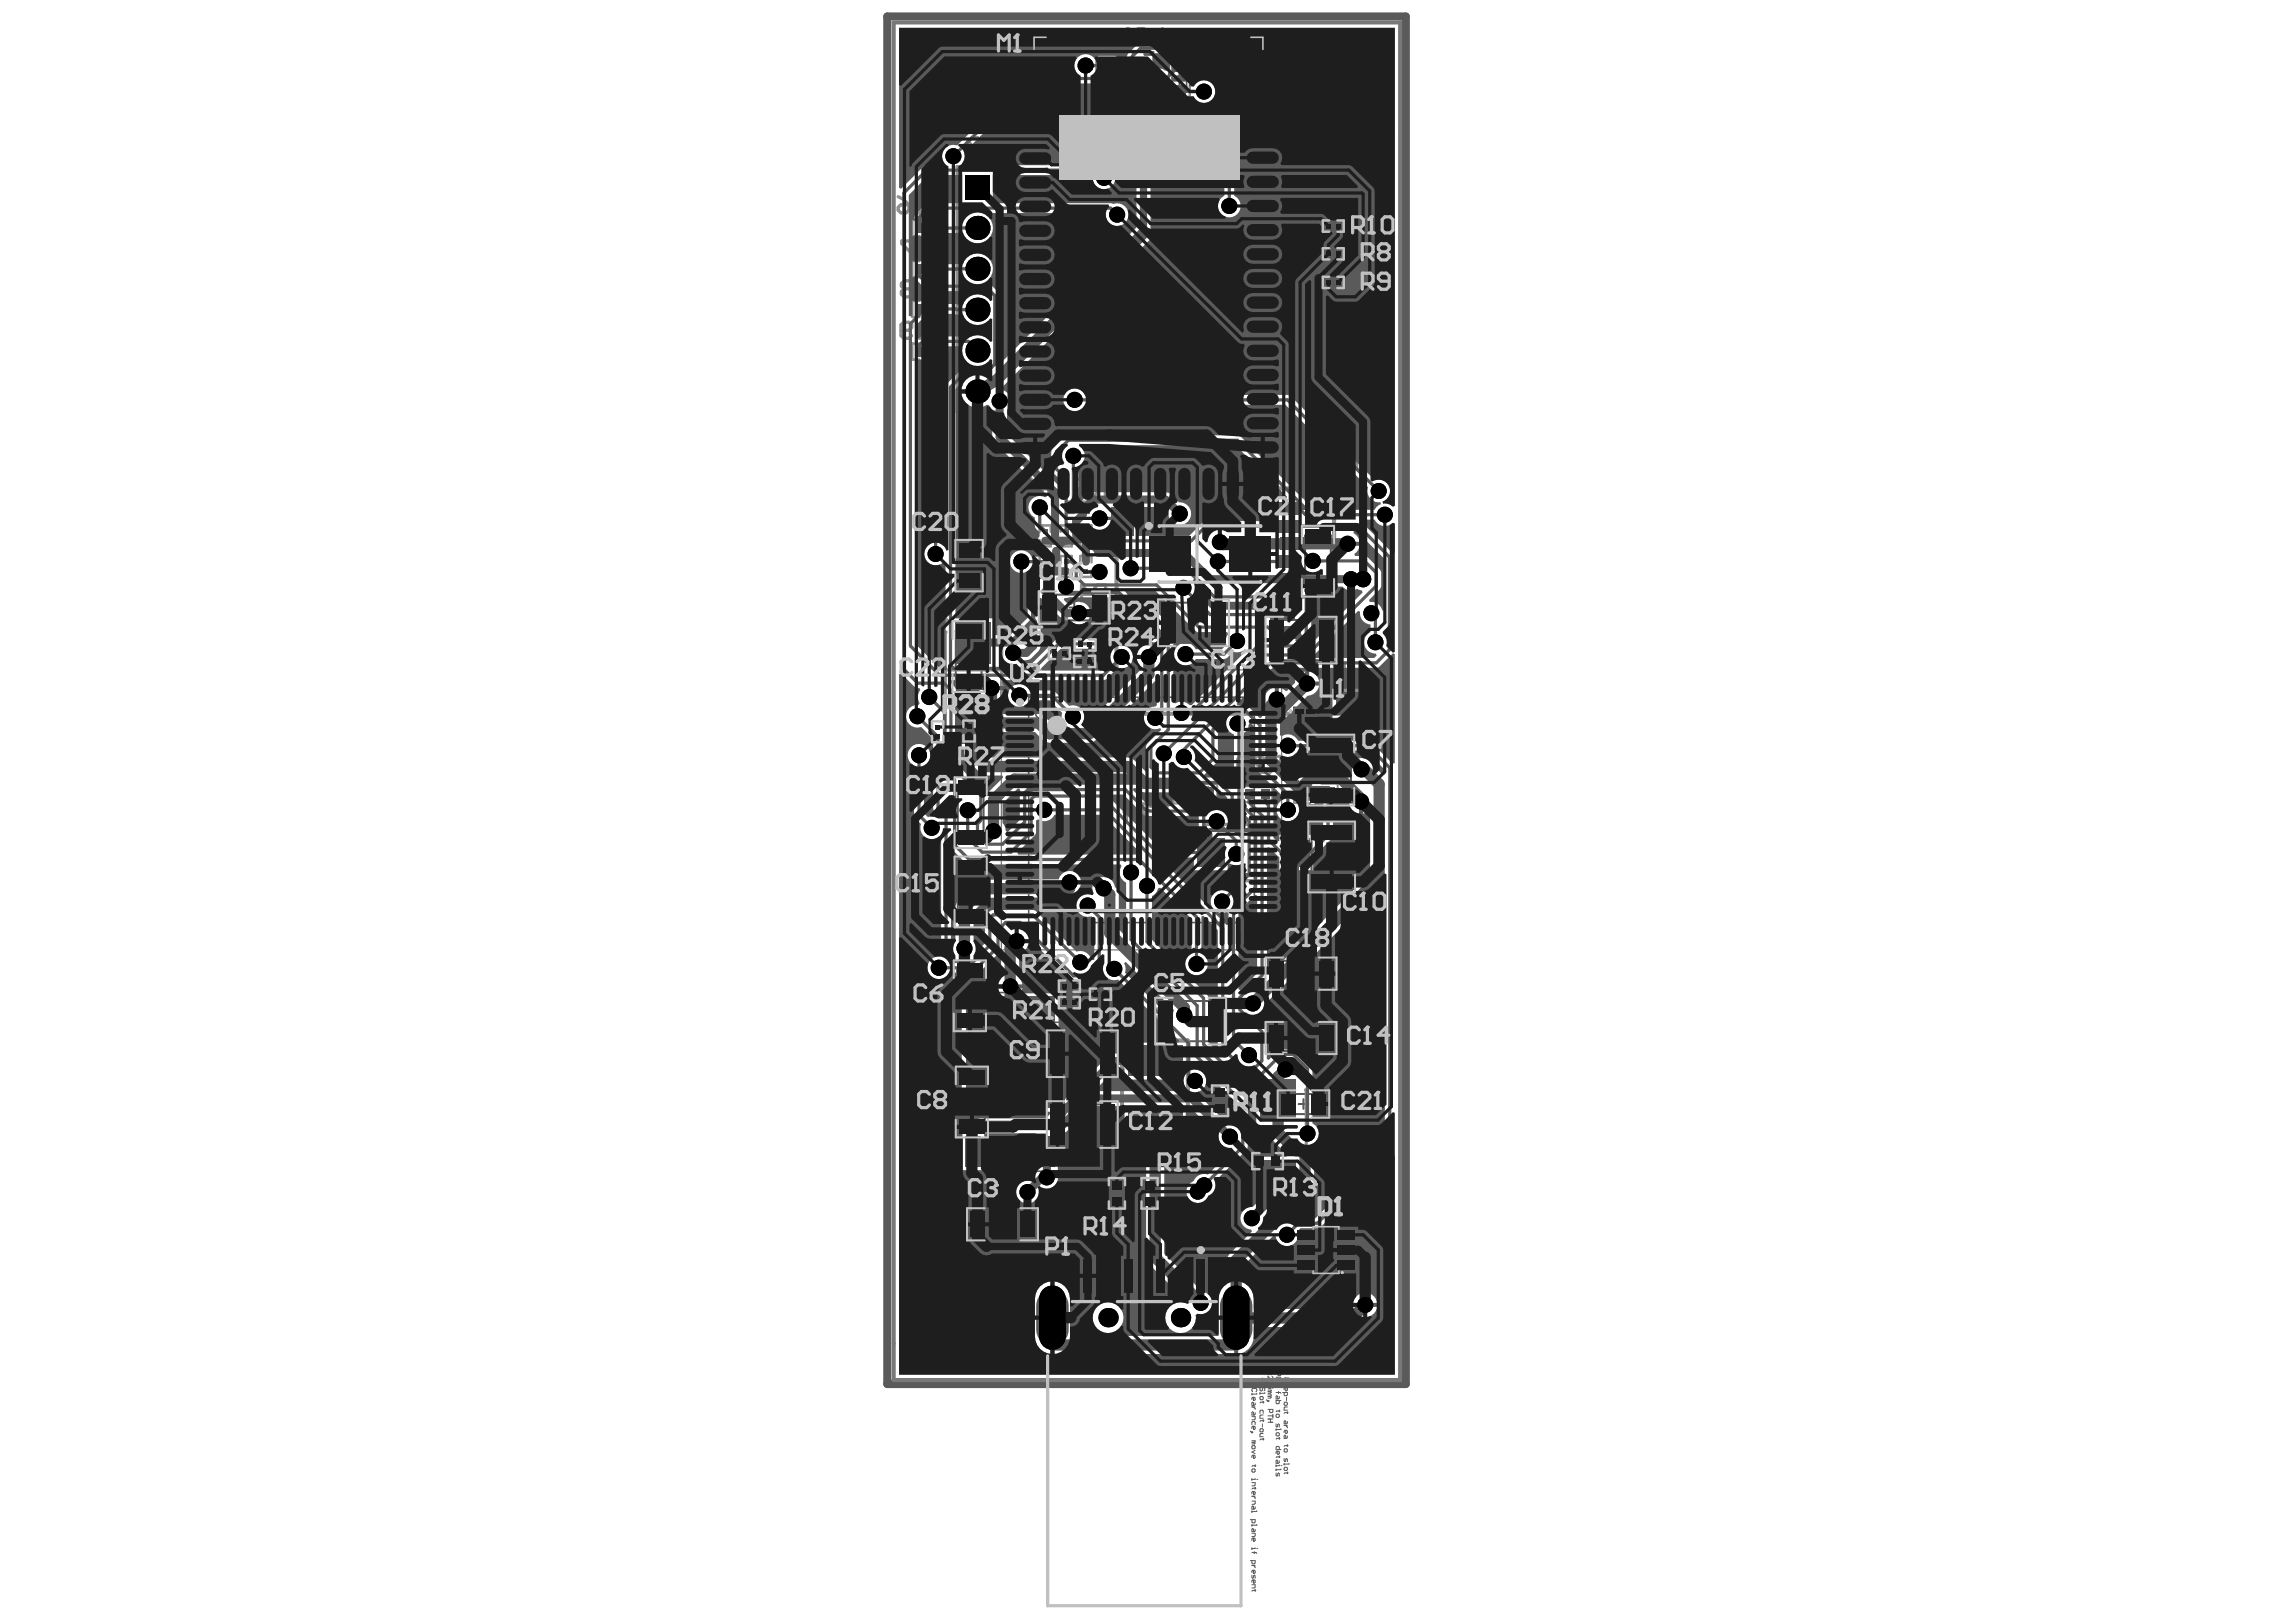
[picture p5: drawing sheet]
<svg xmlns="http://www.w3.org/2000/svg" width="297mm" height="210mm" viewBox="0 0 297 210" stroke-linecap="round" stroke-linejoin="round" font-family="sans-serif">
<g fill="none" stroke="#5a5a5a" stroke-width=".26">
<path d="M124.1 71.1h2.6v4.2h-2.6zM124.7 73.2h1.3M125.4 72.6v1.2M135.6 77h6.7v3.3h-6.7zM138.3 78.6h1.3M139 78v1.2M151.1 78h6.6v5.2h-6.6zM154.4 80v1.2M168.8 69.3h3.4v6.7h-3.4zM169.9 72.6h1.2M170.5 72v1.3M123.6 81.6h3.4v6.7h-3.4z"/>
<path d="M124.7 85h1.2M125.3 84.3v1.3M153.8 80.6h1.2M165 80.2h6.7v5.2h-6.7zM167.7 82.8h1.2M168.3 82.2v1.3M169.6 96.3h5.2v6.7h-5.2zM171.6 99.7h1.2M172.2 99v1.3M123.9 101.8h3.3v6.7h-3.3zM123.9 112.1h3.3v6.7h-3.3zM125 115.4h1.2"/>
<path d="M125 105.2h1.2M125.6 104.5v1.3M125.6 114.8v1.3M153 101.9h3.3v1.7h-3.3zM154 102.7h1.3M154.7 102.1v1.3M168.6 101.8h3.3v1.7h-3.3zM169.6 102.7h1.3M169.7 107.6h5.2v6.6h-5.2zM170.2 102v1.3M171.7 110.9h1.2M172.3 110.3v1.2"/>
<path d="M123.8 125.5h3.3v6.7h-3.3zM124.1 139.3h3.3v6.6h-3.3zM124.8 128.9h1.3M125.5 128.2v1.3M136.7 133.8h6.7v5.2h-6.7zM139.4 136.4h1.2M140 135.7v1.3M150.7 129.5h6.7v5.2h-6.7zM153.4 132.1h1.3M154 131.5v1.3M165 124.3h6.7v3.4h-6.7zM165 132.7h6.7v3.3h-6.7z"/>
<path d="M167.7 134.3h1.2M167.7 126h1.2M168.3 125.4v1.2M168.3 133.7v1.3M125.1 142.6h1.3M125.7 142v1.2M126.4 156.8h6.6v3.3h-6.6zM129.1 158.4h1.2M129.7 157.8v1.3M136.7 142.9h6.7v5.2h-6.7zM139.4 145.5h1.2M140 144.9v1.3"/>
<path d="M166.5 141.6h4.2v2.6h-4.2zM168 142.9h1.3M168.6 142.2v1.3"/>
</g>
<g fill="none" stroke="#5a5a5a" stroke-width=".21">
<path d="M141.8 6.7h2.8v6.6h-2.8zM142.3 10.1h1.8M142.3 8.4h1.8v3.5h-1.8zM143.2 9.2v1.9M146.5 6.7h2.7v6.6h-2.7zM146.9 10.1h1.9M146.9 8.4h1.9v3.5h-1.9zM147.9 9.2v1.9M151.2 6.7h2.7v6.6h-2.7zM151.6 10.1h1.9M151.6 8.4h1.9v3.5h-1.9zM152.6 9.2v1.9"/>
<path d="M133.1 90.2h29.2v29.2h-29.2zM167.4 91.5h2.9v1.1h-2.9zM168.2 91.7h1.3v.7h-1.3zM168.5 92.1h.7M168.8 91.7v.7M146.6 104.8h2.1M147.7 103.8v2M123.1 128.4h15.2v23.2h-15.2zM123.7 132.3h14v12.9h-14zM130.7 139v2M129.6 140h2.1M169.9 158.8h3.3v6h-3.3z"/>
<path d="M135.5 176.1h25.1"/>
<circle cx="135" cy="92.1" r="1.04"/>
</g>
<g fill="none" stroke="#5a5a5a" stroke-width=".13">
<path d="M129.5 86.7h36.3v36.2h-36.3zM137.3 177h.2l.1-.3-.3-.1v.5M138.1 176.7l-.1-.1-.2 .1v.3l.1 .1 .2-.1M138.3 176.9h.1M138.3 176.6l.3 .1v.2v.1v.1h-.3zM138.3 176.9h.3M139.3 176.9h.2M139.7 176.6h-.4v.5h.4M140.2 176.6v.5l-.3-.1 .1-.2h.2M140.7 177.1l-.3-.1 .1-.2h.2v.4l-.1 .1M140.9 177h.4l-.1-.2-.3 .1v.1l.3 .1M162 174.1h.6l-.2 .2 .2 .2h-.6"/>
<path d="M162 175.7v-.3l.1-.1h.2l.1 .1v.3M162 175.9h.6M162.2 174.7v.4l.2-.1v-.2l-.1-.1h-.2l-.1 .1v.2M162.3 175.9l.1 .1v.2l-.1 .2h-.3M162.3 178.4v.4M162.5 177.2l.1 .1v.2l-.1 .1h-.1l-.4-.4v.4M163 174.1h.6l-.2 .2 .2 .2h-.6M163 175.7v-.3l.1-.1h.2l.1 .1v.3M163 177.2v.2M163 175.9h.6M163 177.3h.6M163.1 179.6l-.1 .1v.2l.1 .1 .2-.1v-.2l.1-.1 .2 .1v.2l-.1 .1"/>
<path d="M163.2 174.7v.4l.2-.1v-.2l-.1-.1h-.2l-.1 .1v.2M163.3 175.9l.1 .1v.2l-.1 .2h-.3M163.3 178.3v.4M163.5 177.2l.1 .1M163.6 177.3h.1M164 175.3l.2-.1h.2l.1 .1v.2l-.1 .1h-.2l-.2-.1zM164 179.9h.5l-.1 .2M164 177.1h.7M164 177.5l.5 .4M164 178.7h.2v.1h-.2zM164 174.7v.2M164 177v.2"/>
<path d="M164.2 174.1l-.2 .1v.2l.2 .1 .2-.1v-.2l.1-.1 .2 .1v.2l-.1 .1M164.2 179.3l-.2 .1v.2l.2 .1h.2l.1-.1-.1-.3h.3v.4M164.5 177.5l-.5 .4M164.5 175.8v.2M164.6 175.9h-.4l-.2 .1M164.6 178.1l.1 .1v.2l-.1 .1h-.1l-.5-.4v.4M164.6 177l.1 .1M164.7 177.1h.1M164.7 174.7v.1h-.7M165.1 174.1h.4l.2 .2-.2 .2h-.4M165.1 174.7v.2M165.1 178.8h.6v.4l-.1 .1-.2-.1-.2 .1-.1-.1z"/>
<path d="M165.1 177.6h.6v.3l-.1 .1h-.2l-.1-.1v-.3M165.1 175.8h.4M165.2 178.6l-.1-.1v-.2l.1-.1h.4l.1 .1v.2l-.1 .1M165.3 175.2v.4l.2-.1v-.2l-.1-.1h-.2l-.1 .1v.2M165.3 175.8l.2 .3M165.4 178.8h.1M165.4 174.1v.4M165.4 178.8v.4M165.5 176.5v.2M165.6 176.6h-.4l-.1 .1M165.7 174.7v.1h-.6M165.9 176.7l.1 .2h.5v-.3l-.1-.1h-.2l-.1 .1v.3"/>
<path d="M166.1 174.1h.4l.3 .2-.3 .2h-.4M166.1 174.7v.3l.1 .1 .2-.4 .1 .1v.3M166.1 175.3v.3l.1 .1 .1-.1v-.2l.1-.1 .1 .1v.3M166.1 175.9v.2M166.1 177.1h.4v.3l-.1 .1h-.3M166.1 178.3h.7M166.1 178.6l.2-.3 .2 .3M166.3 179.6v.4l.2-.1v-.2l-.1-.1h-.2l-.1 .1v.2M166.3 179v.4l.2-.1v-.2l-.1-.1h-.2l-.1 .1v.2M166.4 174.1v.4M166.5 175.9v.1h-.4M166.8 176h.1"/>
<path d="M161.8 185.2l.2 .2M161.8 196.7h.6v.3l-.1 .1h-.2l-.1-.1v-.3M162 185.3h.1v.1h-.1zM162 182.1h.4M162 187.2l.1-.1h.2l.1 .1v.2l-.1 .1h-.2l-.1-.1zM162 180.3v.2M162 184.4v-.3l.1-.2h.2l.1 .2v.3M162 190.2l.1-.1h.2l.1 .1v.2l-.1 .1h-.2l-.1-.1zM162 191.3v.2M162 195.5v.2M162 197.3v.2M162 183.3h.4v.3l-.1 .1h-.3"/>
<path d="M162 186.4h.4l-.1 .3M162 191.9h.4v.3l-.1 .1h-.3M162 194.3h.4v.3l-.1 .1h-.3M162 198.4h.4v.3l-.1 .1h-.3M162 186.7h.3M162 193.6h.4M162.1 180.1l-.1-.1v-.2l.1-.1h.4l.1 .1v.2l-.1 .1M162.2 184.6v.4l.2-.1v-.2l-.1-.1h-.2l-.1 .1v.2M162.2 180.8v.4l.2-.1v-.2l-.1-.1h-.2l-.1 .1v.2M162.2 188.3v.4l.2-.1v-.2l-.1-.1h-.2l-.1 .1v.2M162.2 193v.4l.2-.1v-.2l-.1-.1h-.2l-.1 .1v.2M162.2 199v.5l.2-.1v-.3l-.1-.1h-.2l-.1 .1v.3"/>
<path d="M162.2 182.1l.2 .3M162.2 193.6l.2 .3M162.3 186.7l.1 .1-.1 .1h-.3M162.4 181.6v.2l-.1 .1h-.3v-.3l.1-.1 .1 .1v.3M162.4 182.8v.2l-.1 .1h-.3v-.3l.1-.1 .1 .1v.3M162.4 195v.2l-.1 .1h-.3v-.3l.1-.1 .1 .1v.3M162.4 197.9v.2l-.1 .1h-.3v-.3l.1-.1 .1 .1v.3M162.4 189.6v.2M162.4 191.3v.1h-.4M162.4 192.5v.2M162.4 187.7l-.4 .2 .4 .2M162.5 189.7h-.4l-.1 .1"/>
<path d="M162.5 192.6h-.4l-.1 .1M162.6 191.4h.1M162.6 180.3v.1h-.6M162.6 195.5v.1h-.6M162.6 197.3v.1h-.6M163 180.2v.2M163 180.8l.1-.1h.2l.1 .1v.2l-.1 .1h-.2l-.1-.1zM163 182.9v-.3l.1-.1h.2l.1 .1v.3M163 185l.1-.1h.2l.1 .1v.2l-.1 .1h-.2l-.1-.1zM163.3 184.3v.4M163.4 183.1h-.3l-.1 .1v.3h.4M163.4 185.5h-.3l-.1 .1v.3h.4"/>
<path d="M163.4 181.3v.3M163.4 183.7v.2M163.4 186.1v.2M163.5 181.5h-.4l-.1 .1M163.5 183.8h-.4l-.1 .1M163.5 186.2h-.4l-.1 .1M163.6 180.2v.1h-.6M163.8 181.1l.2 .2M164 180.7h.4M164 182.4h.7v.3l-.1 .1h-.2l-.1-.1v-.3M164 181.2h.2v.1h-.2zM164 180.5h.5l-.1 .2"/>
<path d="M164 180.1h.4M164 183.2h.7M164 183.6h.7M164 184.1h.7M164.4 180.1l.1 .1-.1 .1h-.4M164.4 183.6v.5M164.4 180.7l.1 .1-.1 .1h-.4M164.7 183v.4M165.1 180.2h.5l.1 .1M165.1 183.1l.1-.1h.2l.1 .1v.2l-.1 .1h-.2l-.1-.1zM165.1 184.3v.3l.1 .1 .1-.1v-.2l.1-.1 .1 .1v.3M165.1 184.9v.2"/>
<path d="M165.1 185.5l.1-.1h.2l.1 .1v.2l-.1 .1h-.2l-.1-.1zM165.1 189.6v.2M165.1 190.1v.2M165.1 190.6v.3l.1 .1 .1-.1v-.2l.1-.1 .1 .1v.3M165.3 187.8v.4l.2-.1v-.2l-.1-.1h-.2l-.1 .1v.2M165.4 180.1v.2M165.5 180.7v.2l-.1 .1h-.3v-.3l.1-.1 .1 .1v.3M165.5 181.2v.4l-.1 .1h-.2l-.1-.1v-.4h.6M165.5 187.6v-.3l-.1-.1h-.2l-.1 .1v.3h.6M165.5 189.1v.2l-.1 .1h-.3v-.3l.1-.2 .1 .2v.3M165.5 182.5v.2M165.5 186v.2"/>
<path d="M165.5 188.4v.2M165.5 189.6v.1h-.4M165.6 186.1h-.4l-.1 .1M165.6 188.5h-.4l-.1 .1M165.6 182.6h-.4l-.1 .1M165.7 189.7h.1M165.7 184.9v.1h-.6M165.7 190.1v.1h-.6M165.9 180.2h.6v.3l-.1 .1h-.2l-.1-.1v-.3M166.1 181.6l.1-.1h.2l.1 .1v.2l-.1 .1h-.2l-.1-.1zM166.1 187.6l.1-.1h.2l.1 .1v.2l-.1 .1h-.2l-.1-.1zM166.1 188.7v.4l.1 .1 .2-.5 .1 .1v.4"/>
<path d="M166.1 189.4v.2M166.1 190l.1-.1h.2l.1 .1v.2l-.1 .1h-.2l-.1-.1zM166.1 184.5h.4M166.3 185.1v.4l.2-.1v-.2l-.1-.1h-.2l-.1 .1v.2M166.3 184.5l.2 .3M166.4 180.8v.4M166.5 182.1h-.3l-.1 .1v.3h.4M166.5 183.9v.3l-.1 .1h-.3v-.4l.1-.1 .1 .1v.4M166.5 185.8v.2l-.1 .1h-.3v-.3l.1-.1 .1 .1v.3M166.5 182.7v.2M166.5 187v.2M166.5 190.5v.2"/>
<path d="M166.7 182.8h-.5l-.1 .1M166.7 187.1h-.5l-.1 .1M166.7 190.6h-.5l-.1 .1M166.8 189.4v.1h-.7M161.8 202h.6v.3l-.1 .1h-.2l-.1-.1v-.3M162 200.3v.2M162 203.8v.3l.1 .2 .1-.2v-.2l.1-.1 .1 .1v.4M162 205.1h.4v.3l-.1 .1h-.3M162 200.9h.5l.1 .1M162 202.6h.4M162.2 203.2v.4l.2-.1v-.2l-.1-.1h-.2l-.1 .1v.2M162.2 204.5v.4l.2-.1v-.2l-.1-.1h-.2l-.1 .1v.2"/>
<path d="M162.2 202.6l.2 .3M162.3 200.8v.2M162.4 200.3v.1h-.4M162.4 205.7v.2M162.5 205.8h-.4l-.1 .1M162.6 200.4h.1"/>
</g>
<path d="M136.2 169v3.1M159.9 169v3.1" fill="none" stroke="#5a5a5a" stroke-width="4.2"/>
<path d="M136.2 169v3.1M159.9 169v3.1" fill="none" stroke="#5a5a5a" stroke-width="2.1"/>
<path d="M156.5 107.4h11.3v5.8h-11.3z" fill="none" stroke="#5a5a5a" stroke-width=".53"/>
<path d="M114.8 2.1h67.1v177h-67.1z" fill="none" stroke="#5a5a5a" stroke-width="1"/>
<path d="M115.6 2.9h65.5v175.7h-65.5z" fill="none" stroke="#787878" stroke-width=".53"/>
<g fill="none" stroke="#8c8c8c" stroke-width=".42">
<path d="M123.8 21.6h5.3v31.7h-5.3zM174.1 58.9v2.1M175.2 58.9h.7M175.5 58.9v1.8l.4 .3h.3l.4-.3M173.8 61h.7M122.3 86.7h7.3M122.4 81.8h-.1v13.1h.1M129.5 81.8h.1v13.1h-.1M155.9 107.5v-.8h12.5v.8M155.9 113.1v.9h12.5v-.9M123.7 144.2v1h14v-1M161.7 149.3h7.3"/>
<path d="M161.8 141h-.1v13.2h.1M168.9 141h.1v13.2h-.1"/>
</g>
<g fill="none" stroke="#8c8c8c" stroke-width=".32">
<path d="M142.2 14.5v-.9h2v.9M142.2 16.6v.9h2v-.9M146.9 14.5v-.9h2.1v.9M146.9 16.6v.9h2.1v-.9M151.5 14.5v-.9h2.1v.9M151.5 16.6v.9h2.1v-.9M119 28.5h-1v2.1h1M119 33.8h-1v2.1h1M119 38.9h-1v2.1h1M121 28.5h1v2.1h-1M121 33.8h1v2.1h-1M121 38.9h1v2.1h-1"/>
<path d="M119 44.5h-1v2h1M121 44.5h1v2h-1M134.5 68.8v-.8h1.4v.8M134.5 69.9v.8h1.4v-.8M134.5 72.8v-.8h1.4v.8M134.5 73.8v.9h1.4v-.9M137.2 68.8v-.8h1.5v.8M137.2 69.9v.8h1.5v-.8M137.2 72.8v-.8h1.5v.8M137.2 73.8v.9h1.5v-.9M139 64.9h-.9v1.5h.9M139.8 73.8v.9h1.4v-.9"/>
<path d="M139.8 69.9v.8h1.4v-.8M139.8 72.8v-.8h1.4v.8M139.8 68.8v-.8h1.4v.8M140 64.9h.8v1.5h-.8M161.6 101.7h-.9v2.1h.9M163.7 101.7h.9v2.1h-.9"/>
</g>
<path d="M141.9 9.4v-2.2l.5-.5h1.6l.5 .5v2.2M141.9 10.9v2.4h2.6v-2.4M146.6 9.4v-2.2l.5-.5h1.6l.5 .5v2.2M146.6 10.9v2.4h2.6v-2.4M151.3 9.4v-2.2l.5-.5h1.6l.5 .5v2.2M151.3 10.9v2.4h2.6v-2.4M153.9 101.5h-2.1v2.5h2.1M155.4 101.5h2.1v2.5h-2.1M169.5 101.4h-2.1v2.5h2.1M171 101.4h2.1v2.5h-2.1" fill="none" stroke="#8c8c8c" stroke-width=".26"/>
<path d="M144.4 63.2h29.7v1.7l-1.5 1.4v19.6h1.2v3.4h2.3v3.1h-31.7zM145.2 134.6h8.5v13.5h-8.5z" fill="none" stroke="#8c8c8c" stroke-width=".53"/>
<circle cx="174.1" cy="58.9" r=".21" fill="#8c8c8c"/>
<path d="M174.1 58.9l.4 .4M119.6 130.8h.7M119.9 128.7v2.1M121 128.7v1.7l.3 .4h.7l.3-.4v-1.7" fill="none" stroke="#8c8c8c" stroke-width=".42"/>
<circle cx="119.9" cy="128.7" r=".21" fill="#8c8c8c"/>
<path d="M119 38.4h.7M119.4 36.3v2.1M121.1 37.7l-.7 .7M121.8 37.7h-1l-.4-.3v-.7l.4-.4h1v2.1M129.6 66l-.3-.3h-.7l-.3 .3v.3l1.3 1.4h-1.3M131 67l-.7 .7M131.7 67h-1l-.4-.3v-.7l.4-.3h1v2M119.9 128.7l.4 .4" fill="none" stroke="#8c8c8c" stroke-width=".42"/>
<circle cx="119.4" cy="36.3" r=".21" fill="#8c8c8c"/>
<path d="M117 37.4l-.4-.4v-.3l.4-.4h.7l.3 .4v.3l-.3 .4M117 37.4l-.4 .3v.4l.4 .3h.7l.3-.3v-.4l-.3-.3M117 37.4h.7M119.1 33.3h.7M119.4 36.3l.3 .4M119.4 31.2v2.1M121.2 32.6l-.7 .7M121.9 32.6h-1.1l-.3-.4v-.7l.3-.3h1.1v2.1" fill="none" stroke="#8c8c8c" stroke-width=".42"/>
<circle cx="119.4" cy="31.2" r=".21" fill="#8c8c8c"/>
<path d="M118.1 31.2h-1.4v.3l1.4 1.4v.4M119.4 31.2l.4 .3M135.9 79l-.3-.3h-.7l-.4 .3v.4M137.3 80.1l-.7 .7M138 80.1h-1.1l-.3-.4v-.7l.3-.3h1.1v2.1" fill="none" stroke="#8c8c8c" stroke-width=".42"/>
<circle cx="134.5" cy="79.4" r=".21" fill="#8c8c8c"/>
<path d="M155.2 9.1h.7M155.5 7v2.1M156.6 9.1v-1.4l.7-.7 .6 .7v1.4M156.6 8h1.3M160 7v2.1h-1.4M162.1 7v2.1h-1.4M134.5 79.4l.4 .3M134.9 79.7h.3M134.9 79.7l-.4 .4v.3l.4 .4h.7l.3-.4" fill="none" stroke="#8c8c8c" stroke-width=".42"/>
<circle cx="155.5" cy="7" r=".21" fill="#8c8c8c"/>
<path d="M155.5 7l.4 .3M124.6 78.7h.7M124.9 76.6v2.1M126 77l.3-.4h.7l.3 .4v1.3l-.3 .4h-.7l-.3-.4" fill="none" stroke="#8c8c8c" stroke-width=".42"/>
<circle cx="124.9" cy="76.6" r=".21" fill="#8c8c8c"/>
<path d="M119 43.8h.7M119.3 41.7v2.1M121.1 43.1l-.7 .7M121.8 43.1h-1.1l-.3-.4v-.7l.3-.3h1.1v2.1M124.9 76.6l.4 .4M125.1 67.8h-1.4v.3l1.4 1.4v.4M126.4 69.2l-.6 .7M127.1 69.2h-1l-.3-.4v-.7l.3-.3h1v2.1" fill="none" stroke="#8c8c8c" stroke-width=".42"/>
<circle cx="119.3" cy="41.7" r=".21" fill="#8c8c8c"/>
<path d="M118.6 27.5h.7M119 25.5v2M120.7 26.8l-.7 .7M121.4 26.8h-1l-.4-.3v-.7l.4-.3h1v2M116.6 42.7h1l.4-.3v-.4l-.4-.3h-.7l-.3 .3v1.4l.3 .4h.7l.4-.4M119.3 41.7l.4 .3" fill="none" stroke="#8c8c8c" stroke-width=".42"/>
<circle cx="119" cy="25.5" r=".21" fill="#8c8c8c"/>
<g fill="none" stroke="#8c8c8c" stroke-width=".42">
<path d="M126.8 18.2l-.3-.4h-.7l-.4 .4v.3l1.4 1.4h-1.4M128.9 19.2h-1l-.4-.3v-.7l.4-.4h1v2.1M136.2 15.8h.7M136.6 13.7v2.1M138.3 15.1l-.7 .7M139 15.1h-1l-.4-.3v-.7l.4-.4h1v2.1M116.2 25.5l.7 .3 .7 .7M116.2 26.8l.3-.3h1.1v.7l-.4 .3h-.7l-.3-.3zM119 25.5l.3 .3M139.5 62l.7 .4 .7 .6M139.5 63.4l.4-.4h1v.7l-.3 .4h-.7l-.4-.4zM139.6 76.7h1.4l-1.1-1v2.1"/>
<path d="M142.3 63.4l-.7 .7M142.3 77.1l-.7 .7M143 63.4h-1.1l-.3-.4v-.6l.3-.4h1.1v2.1M143 77.1h-1l-.4-.4v-.7l.4-.3h1v2.1"/>
</g>
<circle cx="136.6" cy="13.7" r=".21" fill="#8c8c8c"/>
<path d="M135.2 14.1l-.3-.4h-.7l-.4 .4v.3l1.4 1.4h-1.4M136.6 13.7l.3 .4M150.2 112h.7M150.5 109.9v2.1M151.6 109.9v.4l.6 .7M152.2 111v1M152.9 109.9v.4l-.7 .7" fill="none" stroke="#8c8c8c" stroke-width=".42"/>
<circle cx="150.5" cy="109.9" r=".21" fill="#8c8c8c"/>
<g fill="none" stroke="#8c8c8c" stroke-width=".42">
<path d="M155.5 15l.3-.4h1.1v.7l-.4 .4h-.7l-.3-.4zM155.5 13.6l.7 .3 .7 .7M158.9 13.9l-.3-.3h-.7l-.4 .3v.4l1.4 1.4h-1.4M160.3 15l-.7 .7M161 15h-1l-.4-.4v-.7l.4-.3h1v2.1M160.1 98.9h1.1l.3-.3v-.4l-.3-.3h-.7l-.4 .3v1.4l.4 .4h.7l.3-.4M163.6 98.2l-.3-.3h-.7l-.4 .3v.4l1.4 1.4h-1.4M165 99.3l-.7 .7M165.7 99.3h-1l-.4-.4v-.7l.4-.3h1v2.1M168.7 98l-.3-.3h-.7l-.4 .3v.4M170.8 98l-.3-.3h-.7l-.4 .3v.4l1.4 1.4h-1.4M171.5 98l.4-.3h.7l.3 .3v1.4l-.3 .4h-.7l-.4-.4"/>
<path d="M150.5 109.9l.4 .4M169.8 137.4h1.4l-1-1v2M171.9 136.7l.4-.3h.7l.3 .3v1.4l-.3 .3h-.7l-.4-.3"/>
</g>
<circle cx="167.3" cy="98.4" r=".21" fill="#8c8c8c"/>
<path d="M132.9 64h.7M133.2 61.9v2.1M135 63.3l-.7 .7M135.7 63.3h-1.1l-.3-.4v-.7l.3-.3h1.1v2.1M167.3 98.4l.4 .3M167.7 98.7h.3M167.7 98.7l-.4 .4v.3l.4 .4h.7l.3-.4M145.4 105.1h1.4l-1-1.1v2.1M148.9 104.4l-.4-.4h-.7l-.3 .4v.3l1.4 1.4h-1.4M149.6 104.4l.3-.4h.7l.4 .4v1.4l-.4 .3h-.7l-.3-.3" fill="none" stroke="#8c8c8c" stroke-width=".42"/>
<circle cx="133.2" cy="61.9" r=".21" fill="#8c8c8c"/>
<path d="M148.6 19.5l-.3-.3h-.7l-.4 .3v.4M150 20.6l-.7 .7M150.7 20.6h-1l-.4-.4v-.7l.4-.3h1v2.1M133.2 61.9l.4 .3" fill="none" stroke="#8c8c8c" stroke-width=".42"/>
<circle cx="147.2" cy="19.9" r=".21" fill="#8c8c8c"/>
<path d="M145.2 19.5l.3-.3h.7l.4 .3v1.4l-.4 .4h-.7l-.3-.4zM147.2 19.9l.4 .3M147.6 20.2h.3M147.6 20.2l-.4 .4v.3l.4 .4h.7l.3-.4" fill="none" stroke="#8c8c8c" stroke-width=".42"/>
<path d="M147.6 132.7h.7M147.9 130.6v2.1M148.9 130.6h1.4v2.1M149.6 131.7h.7" fill="none" stroke="#8c8c8c" stroke-width=".53"/>
<circle cx="147.9" cy="130.6" r=".26" fill="#8c8c8c"/>
<path d="M147.9 130.6l.4 .4" fill="none" stroke="#8c8c8c" stroke-width=".53"/>
<path d="M145.5 5.8h.7M145.9 3.7v2.1M146.9 4l.4-.3h.7l.3 .3v.4l-.3 .3h-.7l-.4 .4v.3l.4 .4h.7l.3-.4M150.4 3.7v2.1h-1.4M130.3 76.8h1.4v1.1l-.7-.4h-.4l-.3 .4v.7l.3 .3h.7l.4-.3M133.1 78.2l-.7 .7M133.8 78.2h-1.1l-.3-.3v-.7l.3-.4h1.1v2.1" fill="none" stroke="#8c8c8c" stroke-width=".42"/>
<circle cx="145.9" cy="3.7" r=".21" fill="#8c8c8c"/>
<path d="M132.5 9.3h.7M132.9 7.2v2.1M133.9 7.6l.4-.4h.7l.3 .4v1.4l-.3 .3h-.7l-.4-.3M137.4 7.2v2.1h-1.4M145.9 3.7l.3 .3" fill="none" stroke="#8c8c8c" stroke-width=".42"/>
<circle cx="132.9" cy="7.2" r=".21" fill="#8c8c8c"/>
<path d="M132.9 7.2l.3 .4" fill="none" stroke="#8c8c8c" stroke-width=".42"/>
<g fill="none" stroke="#8c8c8c" stroke-width=".52">
<circle cx="122.3" cy="80.4" r=".26"/>
<circle cx="168.2" cy="115.4" r=".26"/>
<circle cx="137.6" cy="149.1" r=".26"/>
<circle cx="169" cy="155.5" r=".26"/>
</g>
<g fill="#5a5a5a">
<path d="M161.6 93.7l.2-.2 .6 .6v5.3l2 2.1-.1 .2h-3.4v-6.9a1.4 1.4 0 0 0 .7-1.1z"/>
<path d="M129.7 104l2-2 .2 .1 .1 .2-.1 .3v3.5l-1.5 1.6-.3-.1v-.5l-.4-.6z"/>
<path d="M123.7 96.8h1.1l.1 1.2 .2 .3 1.7 1.7 .4 .3 .4 .1h2.1l.1 .2-2.1 2.1-.3-.1-3.7-3.8z"/>
<path d="M134.7 86.5l2.5-2.5h6.5l.2 .2a1.38 1.38 0 0 0-.2 1.3l-1.2 1.2h-7.7z"/>
<path d="M150.3 111h4.2v1.6h4.3v-.8l.3-.1a1.42 1.42 0 0 0 1.6 0l.3 .2v1l-2.4 2.4a1.46 1.46 0 0 0-2 1.4 1.46 1.46 0 0 0 2.1 1.3l.2 .2v1.4l-.2 .1-8.5-8.5z"/>
<path d="M157.6 94.7l.8-.8 .3 .1a1.41 1.41 0 0 0 .9 1v6.9l-.2 .1-1.4-1.3-2.2-.1-.1-.2 1.8-1.9z"/>
<path d="M154.6 76l.2-.1 2.1 1.9 7.9 .1v.4h-.9v.6h-7.1l-2.3-2.3z"/>
<path d="M151.8 85.3h.2a1.45 1.45 0 0 0 1.4 .8 1.45 1.45 0 0 0 1.3-.8h3.6l.5-.2 .8-.8a1.39 1.39 0 0 0 1.4-.2l.2 .2-7 7-.3-.1a1.45 1.45 0 0 0-1.9-.2l-.2-.1z"/>
<path d="M169.9 84.9l5.8-5.9 .3 .2a1.43 1.43 0 0 0 1.3 1.6v1a1.46 1.46 0 0 0-.8 1.7 1.46 1.46 0 0 0 1.5 1.1l.1 .2-.3 .3h-7.8z"/>
<path d="M168.7 76.2h.5v-.3h4.5a1.57 1.57 0 0 0 1.9 .3l.6 .2 .1 .3-6.4 6.4-.3-.2v-5.7a.69 .69 0 0 0-.9-.6z"/>
<path d="M176.2 67.2h1.6a1.46 1.46 0 0 0 2.4 .5l.2 .1v3.7l-.2 .1-4-4z"/>
<path d="M119.5 41h2.5v-.4l2.6 .1a1.97 1.97 0 0 0 3.2 .9l.3 .1v2.1l-.3 .1a2.03 2.03 0 0 0-2.3-.3l-6.1-.1-.3 .1-.4 .4-.3-.1v-1.7z"/>
<path d="M154.4 137.6l.3-.1 5.4 5.4v2.9l-.2 .1-.4-.2-.5-.1-4.1-4 .1-.3a1.47 1.47 0 0 0 1-1.6 1.47 1.47 0 0 0-1.4-1.3l-.2-.1z"/>
<path d="M157.5 102.3l.2-.1 1.1 1v1.1l2.2 2.2v2.5l-.3 .2-.1-.1-.1-.5-.1-.2-1.6-1.6a1.45 1.45 0 0 0-.4-1.6 1.45 1.45 0 0 0-1.6-.3l-.3-.2 .3-.3 .1-.3 .2-.1h.4z"/>
<path d="M160.2 118l2.2-2.2 .2 .1v10.1l-2.1 2.1-.3-.1z"/>
<path d="M175.1 68.7h.4l3.6 3.6v6.7h-.3a1.44 1.44 0 0 0-1.6-1.1l-.1-.2 1.5-1.6v-2.2l-1.8-1.9-1.5-.1-.1-.2a1.46 1.46 0 0 0 .7-1.1h-1.6v-.5h1.6a1.49 1.49 0 0 0-.8-1.1z"/>
<path d="M122 44.8h2.3l.2 .3a1.9 1.9 0 0 0 .6 1.7v.3l-2.6 2.6-.2 .4v20.4l-.2 .1-.4-.2v-23.9h.3z"/>
<path d="M118.4 46.5h2v23.9a1.49 1.49 0 0 0-.5 2.2 1.49 1.49 0 0 0 2.2 .2h.2v13.3l.2 .4-.1 .2h-.6l-3.4-3.4z"/>
<path d="M141.8 141l2.7-2.7h1v1.4h7.5l.1 .2a1.45 1.45 0 0 0 .5 1l-.1 .3h-11.6z"/>
<path d="M123 110.2l.3-.2 1.6 1.7 .5 .2h19.6l.1 .2a1.44 1.44 0 0 0 .6 2.1v6.7l-.3 .1-.7-.7v-4.5v-.5a1.82 1.82 0 0 1-.6-1.1 1.47 1.47 0 0 0-2-.5 1.47 1.47 0 0 0-.6 1.9l-.2 .2a1.46 1.46 0 0 0-2.1 1.3 1.46 1.46 0 0 0 2 1.5l.4 .3v5.3l-.1 .1-.3-.1a1.46 1.46 0 0 0-1.9-1l-5.4-5.4h-5.4a1.39 1.39 0 0 0-1.1 1v3.3l-.9 .9-.3-.1a1.31 1.31 0 0 0-.3-1v-4l1.8-1.7 10.7-.1 .4-.1 .4-.2 .3-.6a1.48 1.48 0 0 0-.4-2.3 1.48 1.48 0 0 0-2.1 .9h-9.8l-.4 .1-.4 .3-2.5 2.4-.2 .4-.1 .4v4.5a1.31 1.31 0 0 0-.3 1l-.3 .1z"/>
<path d="M146.7 102h.4l.5 .4 .5 .1h3.2l.4 .5v1.3h-3.1l-2-2.1z"/>
<path d="M134.4 77.5l.2-.1 2.7 2.6 .3 .2 .9 .1a1.47 1.47 0 0 0 2.1 .1 1.47 1.47 0 0 0 .1-2.1 1.47 1.47 0 0 0-2.1 0h-.3l-.7-.7 .1-.2 .8-.1h4.9v4.3h3.8v-1.3h1.8l1.5 1.5v1.1l-.2 .1-.4-.3h-.2h-12.7l-.5 .2-3 3h-1.3l-.1-.3 .1-.2h.6a2.57 2.57 0 0 0 1.8-1.8v-3v-.4l-.2-.2z"/>
<path d="M165.7 98l.3-.2a1.43 1.43 0 0 0 1.9-.7h8.8l2.5 2.5v.6l-.3 .1-1.5-1.5a1.47 1.47 0 0 0-1.9-.6 1.47 1.47 0 0 0-.8 1.8l-.2 .2-.7-.6-.4-.1h-3.8l-.5 .1-1 .9-2.4-2.4z"/>
<path d="M123 88h3.8l.1 .3-.2 .5h3.1l-.1-.5 .1-.3h12.9l.5-.2 1.4-1.4a1.46 1.46 0 0 0 1.7-.5 1.46 1.46 0 0 0 0-1.7l.2-.2h.7l.1 .2-.2 .6h1.5v.5h-1.5l.2 .5 .2 .3v.7l-7 7h-.4l-.1-.3a1.46 1.46 0 0 0 0-1.7 1.46 1.46 0 0 0-1.7-.4l-2-2h-3.1a1.47 1.47 0 0 0-2.3-.6 1.47 1.47 0 0 0 0 2.3 1.47 1.47 0 0 0 2.3-.5h2.6l1.6 1.7a1.37 1.37 0 0 0 .2 1.2l-.1 .3h-1.3l-1-1.1-.4-.2-.4-.1h-5v-2.3l.2-.3 .2-.5h-3.1l.4 .8-.1 .2h-.8v3.3h-.5v-3.3h-2l-.1-1.2-.7-.8z"/>
<path d="M128.8 94.7h5.1l1 1.1 .4 .2 .5 .1h5.1l.5-.1 .4-.2 7.6-7.6h.3v3.1l-.2 .1a1.47 1.47 0 0 0-1.5 1.8 1.47 1.47 0 0 0 2.1 1l.1 .2-1.9 2v2.8l.2 .5-.1 .3-1.7-1.6-.3-.3-.5-.1h-17.8l-.9-.9v-.3h1.6z"/>
<path d="M143.5 102.8h1.8l2.6 2.6 .5 .2h5.1l.4-.2 .9-.9 .3 .1v2.4v.3l.5 .5-.1 .2h-1v1.7h-4.5l-6.6-6.6z"/>
<path d="M145.4 124.6l.2-.1 6.3 6.2-.2 .7 .1 .4-.2 .1-6.1-6a1.4 1.4 0 0 0-.1-1.3z"/>
<path d="M134 106.2l.3-.2a1.45 1.45 0 0 0 2.1-.6h6.2l4.9 5-.1 .2h-15.7l-.1-.3 2.4-2.4z"/>
<path d="M117.6 25.2l2.6-2.6h4.3v3.6l-.2 .1h-4.2l-.4 .2-1.2 1.1-.1 .3-.1 .6h-.3v2.1h4v-.4l2.6-.1a1.99 1.99 0 0 0 3.1 1 1.99 1.99 0 0 0-.2-3.3l.1-.2h15.3l.2 .2a1.47 1.47 0 0 0 1.6 1.4 1.47 1.47 0 0 0 1.3-1.7 1.47 1.47 0 0 0-2-1.1l-.3-.1h-15l-.3-.1v-3.6h12.8l.2 .2a1.47 1.47 0 0 0 1.5 1.7 1.47 1.47 0 0 0 1.4-1.7 1.47 1.47 0 0 0-1.9-1.2l-.3-.2h-.3h-17.2l-.1-.3a1.38 1.38 0 0 0 .2-1.4l9-8.9h8.2v2.3h1.4l-.1 .3-.5 .1h-.7v2.1l.2 .1v.3h-.4a1.47 1.47 0 0 0-2.3-.5 1.47 1.47 0 0 0 0 2.3 1.47 1.47 0 0 0 2.3-.6h.4v.3h2v-1.2l.3-.1 1.2 1.2 .4 .3 .9 .1v11.6l-17.4 17.5-.3-.1v-8.5l-.2-.5-1.2-1.3-.1-.3a1.99 1.99 0 0 0-.3-3.1 1.99 1.99 0 0 0-2.9 1l-2.6 .1v-.4h-4v2.1h.4l.1 .3 1.5 1.4 7.2 .1 .6 .6-.1 .2a1.96 1.96 0 0 0-3.1 .9l-2.6-.1v-.4h-4v1.9l-.2 .2-.2-.1z"/>
<path d="M149.8 115l.3-.1 4.1 4v4.5a1.47 1.47 0 0 0-.5 2.3 1.47 1.47 0 0 0 2.2 0 1.47 1.47 0 0 0-.5-2.3v-4.8l.3-.1 1.9 1.9v15.3l-.3 .2-.9-1-.1-6-7.3-7.3v-5.6a1.38 1.38 0 0 0 .8-1z"/>
<path d="M163.5 130.1l15.4-15.4 .3 .1v33.9l-9 9h-.8l-.1-.3 .6-.8 .1-.4v-6.7l-.1-.5-.5-.6 .1-.3a1.46 1.46 0 0 0 1.1-1.2 1.46 1.46 0 0 0-.8-1.5l-.1-7.4-2-2-.4-.2-1.8 .1-1.4 1.3-.2-.1-.1-3.8-1.6-1.7 .1-.3a1.41 1.41 0 0 0 1.2-1.2z"/>
<path d="M145.7 76.3h3.7l5.3 5.4a.62 .62 0 0 0 .7 .1h3.4l.1 .3a1.38 1.38 0 0 0-.2 1.3l-.6 .6h-3.4a1.45 1.45 0 0 0-1.3-.8 1.45 1.45 0 0 0-1.4 .8h-.2v-2.4l-.2-.5-2.1-2-2.3-.1v-1.9h-1.3l-.3-.5z"/>
<path d="M116.3 3.6h64.1v61.9l-.2 .1a1.4 1.4 0 0 0-1.3-.4v-.3a1.46 1.46 0 0 0 .9-1.9 1.46 1.46 0 0 0-1.9-.8l-11.1-11-26.5-.1a1.47 1.47 0 0 0-2.2-.5 1.47 1.47 0 0 0 0 2.3 1.47 1.47 0 0 0 2.2-.5h26l10.7 10.7a1.45 1.45 0 0 0 1.6 1.9l.1 .2a1.33 1.33 0 0 0-.9 .8h-2.7v-3.7h-4.8v3.7h-.6l-.3-.7-.7-.6v-.2h-.1l-8.1-8-.4-.2-22.1 .1-1.8 1.7-.2 .5v2.3l1.3 1.3v.6l-.3 .1-6.7-6.7v-3.2a1.45 1.45 0 0 0 .4-1.5 1.45 1.45 0 0 0-1.1-1l-.1-.3 19.3-19.2a1.13 1.13 0 0 0 0-1.5v-11.7h3.8l.5-.1h.6l-.1-4.1h-1.9v-.5h2.1v-.6h.6a1.47 1.47 0 0 0 2.2 .5 1.47 1.47 0 0 0 .1-2.3 1.47 1.47 0 0 0-2.2 .5h-.7v-.6h-2.1v-.4l.5-.5h1.6v-2.5h-2.5v1.6l-.3 .4-.3-.1-.5-.2h-1l-.1-1.7h-1.1l-.1-.2v-.1h7.9l2.6 2.6v15.8a1.47 1.47 0 0 0-.5 2.3 1.47 1.47 0 0 0 2.3 0 1.47 1.47 0 0 0-.5-2.3v-16l-.2-.5-3-3-.5-.2-8.7 .1-1.5 1.4v2.9l-.2 .2-.5-.5-.7-.3v-2.2h-2.5v.4l-.2 .1a1.46 1.46 0 0 0-2-.5 1.46 1.46 0 0 0-.5 2.1l-.1 .2-5.9 .1-9.4 9.2a1.46 1.46 0 0 0-1.7 .6 1.46 1.46 0 0 0 .1 1.7l-.1 .3h-2.4l-3.1 3-.3-.1z"/>
<path d="M139.9 57.6h19.9l6.7 6.7-.1 .2h-1.6v2.9h-8.8l-.4 .2-1.8 1.8h-6.6v-3.8h3.2l.8 .8a1.47 1.47 0 0 0 1.4 1.5 1.47 1.47 0 0 0 1.5-1.5 1.47 1.47 0 0 0-1.6-1.4l-1-1-.3-.2-.4-.1h-9.7a.94 .94 0 0 0-.9 .9l-.4 .3h-.3v-4.6a1.45 1.45 0 0 0 .3-2.4z"/>
<path d="M164.6 102.1l.3-.1 1.1 1.1v.4a1.46 1.46 0 0 0-.7 1.9 1.46 1.46 0 0 0 1.9 .8 1.46 1.46 0 0 0 .8-1.9l.2-.3h.2v-1.3h.3v-.3h1.3v-.5l.6-.1v2.1h.6v3.9l-1.1 1.1-.2-.1v-.8h-4.4v.8l-.2 .1-.6-.5v-4.2l-.1-.4zM168.9 102.9v1.1h1.1v-1.1z"/>
<path d="M160 91.1l4.6-4.7h13.4l.5-.2 1.7-1.6h.2v14.1l-.2 .1-3-2.9h-9.3a1.45 1.45 0 0 0-2.1-.6l-.2-.2v-1.5l3.6-3.6a1.54 1.54 0 0 0 1.4-1.3h-1.5v-.2h-.3v-1.6a1.54 1.54 0 0 0-1.3 1.5l-1 1-1.1-.4v1.5h-.5v-1.5a1.56 1.56 0 0 0-1.3 1.5l-.3 .3v.5v1.5l-.3 .1-1.7-1.5-1.2-.1zM169.4 86.9v1.3h1.2a1.52 1.52 0 0 0-1.2-1.3zM172.4 89.1v3.8h4.8v-3.8z"/>
<path d="M163.9 109.7l.3-.1 1.3 1.3v1.7h4.4v-1.7l2.5-2.6v-4.4h.7v-1.6l.2-.1 1.2 1.3h1.6v.2h.3v1.6l.6-.3 .3 .2v7.9l-13.1 13-.3-.1zM174.5 104a1.52 1.52 0 0 0 1.3 1.3v-1.3z"/>
<path d="M123.6 50.4l.7-.8 .3 .2-.2 .6h2.1v.3h.2v2h.3l.7-.3 .3 .1 .4 .5v3.6v.3l.3 .3 6.8 6.9v.1l-.3 .2a1.46 1.46 0 0 0-2 .6 1.46 1.46 0 0 0 .7 2v1.3l.6 .6v.5a.9 .9 0 0 0 0 1.2v.1l.4 .2h.6l.2 .2v.9h-2.3a1.47 1.47 0 0 0-2.2-.5 1.47 1.47 0 0 0 0 2.3 1.47 1.47 0 0 0 2.2-.5h.8l.1 .3v.3l-1.3 1.3v4.7l-2.3 2.3h-2v-2.2h-5.1zM124.4 50.9a2.03 2.03 0 0 0 1.8 1.8v-1.8z"/>
<path d="M116.3 87.3l.3-.1 1.7 1.7 .2 .1h.4l.2 .3a1.42 1.42 0 0 0-.1 1.7l-.2 .2h-.1a1.47 1.47 0 0 0-1.5 1.7 1.47 1.47 0 0 0 2 1.2l1.5 1.5v9l.2 .4 .7 .7-.3 .2a1.4 1.4 0 0 0-1.2-.1l-.6-.6v-6.1a1.47 1.47 0 0 0 .5-2.3 1.47 1.47 0 0 0-2.3 0 1.47 1.47 0 0 0 .6 2.3v6.4l.1 .4 .8 .8a1.46 1.46 0 0 0 .5 1.6 1.46 1.46 0 0 0 1.8-.1l.3 .2v15.1l-.2 .3a1.47 1.47 0 0 0-1.4 2.2 1.47 1.47 0 0 0 2.6-.1l3.8-.1 2.7-2.5 .2 .1v3.2l-.2 .3-.1 .5h3.1l-.2-.5-.2-.3v-3.3a1.56 1.56 0 0 0 1.2-1.5l.3-.1 5.2 5.2h2.2l1.6-1.6 .3 .1a1.46 1.46 0 0 0 1.9 1.4l7.9 7.9-.1 .2h-6.9v1.4h-1.4l-.4 .1-.3 .2-6.2 6.2-.3-.1v-6.3h-6v7.5h4.9l.1 .2-.6 .6h-8.5a2.57 2.57 0 0 0-1.8 1.9v.1h-.5v4.8h2.8v-4.8h6.7v4.8l.1 .2-1.1 1.1h-.1a1.47 1.47 0 0 0-1.4 1.5 1.47 1.47 0 0 0 1.5 1.4 1.47 1.47 0 0 0 1.4-1.5l.4-.5 .2 .1a1.46 1.46 0 0 0 1.5-.5 1.46 1.46 0 0 0 .2-1.6l.1-.2v-4.8l.9-.1 .4-.2 3.2-3.3h4.2v4.7h2.8v14.9l.1 .5 .2 .3 4.9 4.9-.2 .2a1.99 1.99 0 0 0-2.5 1.6 1.99 1.99 0 0 0 1.9 2.3 1.99 1.99 0 0 0 2-2.3l.3-.2a1.46 1.46 0 0 0 1.8-1.1 1.46 1.46 0 0 0-1.3-1.7l-4.9-5v-14.4h2.8v-4.7h.4l3.9 3.9a1.44 1.44 0 0 0 1.7 1.5l.1 .3-3.2 3.2a1.43 1.43 0 0 0-1.9 .9 1.46 1.46 0 0 0-.5 2.4 1.46 1.46 0 0 0 2.4-.6 1.43 1.43 0 0 0 .9-1.8l4.2-4.3v-5.9l-.2-.5-5.7-5.7v-.3l.3-.1 3.6 3.5 3.1 .1v2.4h2.8v.6h-2.8v2.9h1.7l.1 1.4 .2 .4 2 2-.1 .3h-3.8v5.9l-.5 .6h-.2a1.47 1.47 0 0 0-1.4 1.4 1.47 1.47 0 0 0 1.4 1.5l.1 .3-2.9 2.8-.3 .4v.5v3l-.5 .4-.3 .4-.3 .6v.6v2.2h2.2v.2h.3v4.7a2.23 2.23 0 0 0 2-2.2v-1.3h12.7l.5-.1 .4-.2 .9-1h.3a1.55 1.55 0 0 0 1.2-1.3h-1.6v-.2h-.2v-1.6a1.54 1.54 0 0 0-1.4 1.5l-.6 .6h-12.2l-.1-1.9-.2-.6-.4-.4-.4-.4v-2.6l3.7-3.6 .2 .1a1.46 1.46 0 0 0 1.8 1.2 1.46 1.46 0 0 0 1.1-1.9l.3-.4h2.2l.5-.1 9.3-9.3 .2 .1v28.3h-64.1zM124.4 128.4v7.5h12.5v-7.5h-4.6l-.1-.2 .1-.3h-3.1v.3l-.1 .2zM124.4 136.4v7.5h6v-7.5zM176.9 167.3v1.3h1.3a1.52 1.52 0 0 0-1.3-1.3zM136.4 165.8v4.5h2v-2.2a2.23 2.23 0 0 0-2-2.3zM134.6 166.5l-.4 .4-.2 .6-.1 2.8h2v-4.5l-.9 .3zM141.4 170.5a2 2 0 0 0 3.9 0 2 2 0 0 0-3.9 0zM136.4 170.8v4.4h23.3v-4.4h-2v2.1h-19.3v-2.1zM133.9 170.8v2.2a2.23 2.23 0 0 0 2 2.2v-4.4z"/>
</g>
<g fill="none" stroke="#5a5a5a" stroke-width=".42">
<path d="M140.4 16.6h2.8M140.4 8.5h2.8M143.2 11.8l.9 .9h.7l.6 .6h3.9v-2.9h-1.2l-.4-.4h-1.3v-2.6l1.1-1.2h8.5l3 3.1v17.4M147.9 11.8l-.7-.7h-1.6l-.9-.9h-11.3l-10.1 10M147.9 8.5l1 1h1.3v4.8l-.2 .2h-2.1M152.6 8.5l-1.5 1.5v3.8l.7 .7h.8M152.6 11.8l3.2 .1M119 34.8v.9l1.3 1.3h7.2l1.2 1.3v8.8l-.4 .5h-2.8l-2.5 2.5v36l.4 .4h10.4l3.2-3.2h12.7l.6 .7v8.1l-.8 .8M119 40v.7l-1.2 1.2v41.7l3.8 3.8h21.1l2.4-2.4M121 40l5.5 .1M126.5 29.5h-5.5M126.5 34.8h-5.5"/>
<path d="M142.8 23l-1-1h-21.9l-3 3v61.6l1.8 1.8h3.4l.9 .9v9.7l3.9 3.9v3.3l-.4 .4v1.5l1.1 1.1h2.1l2.9-2.8v-3.8l.4-.4h12.6l2.8 2.8h5.1l1.2-1.3v-2.4h3l1.7 1.7v1.1l2.2 2.2v6.9l-3.5 3.5M144.5 27.8l-.8-.9h-23.6l-1.1 1.2v1.4M121 45.5v26.2M126.5 45.4l-1.2-1.2h-5.9l-.4 .4v.9M138.9 59v6.7M139 51.7h27.6l11.8 11.8M132.1 72.7h3.1M134.5 65.7v2.3l.7 .7M137.9 75.9l.7 .8h6.2l.5 .5v2.5h3.9l1.9 1.9v12.8l-2.2 2.3v2.5l.8 .8h5.4l1.8-1.8v-3.8l2.5-2.5h1.7l1.9 2v5.3l3.6 3.6v2M137.9 72.7h.7l.6 .6v1.3l1.1 1.1h9.3l5.6 5.5M140.5 73.9l.1 .1h1.6M140.5 68.7h1.1l1.2 1.3h11.3l1.9-1.9h19.8l3.9 4v12l-1.7 1.7h-13.6l-11.2 11.2v1"/>
<path d="M142.2 67.1h3.1v.4M146.3 73.5h7.1l3.7 3.7h11.9v5.9l-.5 .5h-5.8l-8.6 8.7h-1.3M153.1 76.1l3.5 3.4h9.3M157.6 72.7h9.2M166.8 65.8h2.1l-8.8-8.8h-21.9l-1.6 1.6v2.1l1.3 1.3v6.7M168.1 65.8l.8 .8h10.3M169.8 72.6h6.7l1.5 1.5v1.7l-8.9 9h-5.8l-12.7 12.7M177.4 79.4l.5 .5v3.2M118.7 92.7l2.7 2.7v9.2l1 1v17.8l1 1h2.6l2.1-2.1v-3.5l.4-.4h5.1l6.2 6.1M118.9 97.7v7.8l1.6 1.6M120.2 90.2l2 2v7.4l1.3 1.3v8.5l1.9 1.8h21.9l7.5 7.5v6M131.9 90h4.2l2.7 2.7"/>
<path d="M155.2 81.2h8.8l.7 .6h2.1M160 83l-1.7 1.6h-4.9M160.1 93.6l.2 .2v10l2.1 2.1v8.9l-2.8 2.9v16.9l2 1.9M166.6 96.5h10.3l2.9 2.9v49.5l-9.4 9.4h-2.4l-1.5 1.5M140.7 117.2l1.5 1.5v5.9l-1.7 1.7h-1.6l-6.9-6.9h-1.9l-1 1v2.1l-2.7 2.7h-5M146.3 112.9v8.7l8.6 8.5v6.7l5.9 5.9v5.7l-5.8 5.8M148.4 114.6v7.3l7.3 7.3v5.9l3.9 3.9h3.6l2.6-2.6h1.5l1.9 1.9v8.4M156.2 102.7v1.4l-.5 .5v2.4l.9 1v2.3h-6.9l-7.3-7.3h-8.6l-.4 .4v4.3l-2.6 2.6h-3.7l-1.9-1.9v-3.5M157.4 106.3l2.5 2.5v1.7M161.6 102.8v1l1.7 1.7v20.7l-2.9 2.9v1.6l2.8 2.8v3.8l-.9 .9h-1.5l-2.6-2.6v-15.5l-15.3-15.3h-7.8M171.8 102.7v5.4l-2.2 2.2h-3.8l-1.7-1.6v-4.5l-.4-.4v-1M144.2 125.4l9.6 9.6v4.1l.8 .8"/>
</g>
<g fill="none" stroke="#5a5a5a" stroke-width="1">
<path d="M129.3 51.9v4.7l7.2 7.1v6.3M135.2 73.9h2.7M135.2 70h4M135.2 76.6l2.8 2.7h1.6M136.6 71.3v2.6M140.1 66.6l-.9 .9v1.8M140.5 70v2.7M141.1 64.7h9.7l1.8 1.8M142.1 71.6h11l3.4 3.4h19.9M125.9 83.1h5.2l2.6-2.5v3l-.9 .9h-1.7M149.4 137.3h-5.3l-8.4 8.4M135.4 151.8v.6"/>
<path d="M135.4 149.1v2.7M135.4 151.8l-2.5 2.5M159.1 147.1l-4.9-4.9h-13.3l-3.5 3.5h-10.6l-.9 .9v2.5M165.3 152.8v1.5l-3.4 3.4"/>
</g>
<path d="M135.2 76.6v-2.7l-1.5 1.6v5.1M137.9 70l-1.3 1.3M139.2 70h1.3l1.6 1.6M139.2 69.3l.7 .7M141.1 64.7l-1 1v.9" fill="none" stroke="#5a5a5a" stroke-width=".56"/>
<g fill="none" stroke="#5a5a5a" stroke-width="1.5">
<path d="M143.2 14.5h1.3l2.1 2.1h6M147.9 30.2l-19 19-2.4 1.5M157.8 70.2v.2h16.5M128.3 89v4.6M148.6 85v2.3l-7.7 7.6h-5.1l-1.4-1.3h-8.5v3.9l1.7 1.7h18.3l2.2 2.2h3.6l1.4 1.3M165.2 90.5l-.8 .8v7.1l4.3 4.3v-1.1l.9-.9h3.8l2.7 2.7v.3M169.1 88.5l-4.7 4.6M176.1 99.6h.5l1.8 1.9v12l-16.3 16.4M138.4 114.2v.8h-11.2l-2.4 2.4v5.3M142.8 115l.8 .8v5l9.6 9.6v1M147.5 100.8h-16.3l-2.7 2.7v4.1M130.7 127.7h.1"/>
<path d="M131.5 121.8l-.8 .8v13.6M166.3 138.4l-1 .9v7.3l2.4 2.3h.6l.5 .6v6.7l-.5 .5h-2l-6.4 6.4v11h-23.7v-3.6M149.4 145.4v17.3l5.9 5.9M176.6 168.9l-1.7 1.7h-15"/>
</g>
<path d="M147.9 16.6v13.6" fill="none" stroke="#5a5a5a" stroke-width=".94"/>
<g fill="#000">
<circle cx="140.4" cy="8.5" r="1.04"/>
<circle cx="140.4" cy="16.6" r="1.04"/>
<circle cx="155.8" cy="11.9" r="1.04"/>
<circle cx="123.3" cy="20.2" r="1.04"/>
<circle cx="126.5" cy="29.5" r="1.56"/>
<circle cx="126.5" cy="34.8" r="1.56"/>
<circle cx="142.8" cy="23" r="1.04"/>
<circle cx="144.5" cy="27.8" r="1.04"/>
<circle cx="159" cy="26.7" r="1.04"/>
<circle cx="126.5" cy="50.7" r="1.56"/>
<circle cx="126.5" cy="40.1" r="1.56"/>
<circle cx="126.5" cy="45.4" r="1.56"/>
<circle cx="129.3" cy="51.9" r="1.04"/>
<circle cx="138.9" cy="59" r="1.04"/>
<circle cx="139" cy="51.7" r="1.04"/>
<circle cx="121" cy="71.7" r="1.04"/>
<circle cx="132.1" cy="72.7" r="1.04"/>
<circle cx="134.5" cy="65.7" r="1.04"/>
<circle cx="137.9" cy="75.9" r="1.04"/>
<circle cx="139.6" cy="79.3" r="1.04"/>
<circle cx="142.2" cy="67.1" r="1.04"/>
<circle cx="142.2" cy="74" r="1.04"/>
<circle cx="146.3" cy="73.5" r="1.04"/>
<circle cx="152.6" cy="66.5" r="1.04"/>
<circle cx="153.1" cy="76.1" r="1.04"/>
<circle cx="157.6" cy="72.7" r="1.04"/>
<circle cx="157.8" cy="70.2" r="1.04"/>
<circle cx="169.8" cy="72.6" r="1.04"/>
<circle cx="174.3" cy="70.4" r="1.04"/>
<circle cx="174.8" cy="75" r="1.04"/>
<circle cx="176.3" cy="75" r="1.04"/>
<circle cx="176.4" cy="75" r="1.04"/>
<circle cx="177.4" cy="79.4" r="1.04"/>
<circle cx="178.4" cy="63.5" r="1.04"/>
<circle cx="179.2" cy="66.6" r="1.04"/>
<circle cx="118.7" cy="92.7" r="1.04"/>
<circle cx="118.9" cy="97.7" r="1.04"/>
<circle cx="120.2" cy="90.2" r="1.04"/>
<circle cx="128.3" cy="89" r="1.04"/>
<circle cx="131.1" cy="84.5" r="1.04"/>
<circle cx="131.9" cy="90" r="1.04"/>
<circle cx="138.8" cy="92.7" r="1.04"/>
<circle cx="145.1" cy="85" r="1.04"/>
<circle cx="148.6" cy="85" r="1.04"/>
<circle cx="149.5" cy="92.9" r="1.04"/>
<circle cx="150.6" cy="97.5" r="1.04"/>
<circle cx="152.8" cy="92.3" r="1.04"/>
<circle cx="153.2" cy="98" r="1.04"/>
<circle cx="153.4" cy="84.6" r="1.04"/>
<circle cx="160" cy="83" r="1.04"/>
<circle cx="160.1" cy="93.6" r="1.04"/>
<circle cx="165.2" cy="90.5" r="1.04"/>
<circle cx="166.6" cy="96.5" r="1.04"/>
<circle cx="169.1" cy="88.5" r="1.04"/>
<circle cx="176.1" cy="99.6" r="1.04"/>
<circle cx="177.9" cy="83.1" r="1.04"/>
<circle cx="120.5" cy="107.1" r="1.04"/>
<circle cx="125.2" cy="104.9" r="1.04"/>
<circle cx="128.5" cy="107.6" r="1.04"/>
<circle cx="135.1" cy="104.8" r="1.04"/>
<circle cx="138.4" cy="114.2" r="1.04"/>
<circle cx="140.7" cy="117.2" r="1.04"/>
<circle cx="142.8" cy="115" r="1.04"/>
<circle cx="146.3" cy="112.9" r="1.04"/>
<circle cx="148.4" cy="114.6" r="1.04"/>
<circle cx="157.4" cy="106.3" r="1.04"/>
<circle cx="158.1" cy="116.7" r="1.04"/>
<circle cx="159.9" cy="110.5" r="1.04"/>
<circle cx="166.6" cy="104.8" r="1.04"/>
<circle cx="176.1" cy="103.7" r="1.04"/>
<circle cx="121.4" cy="125.2" r="1.04"/>
<circle cx="124.8" cy="122.7" r="1.04"/>
<circle cx="130.7" cy="127.7" r="1.04"/>
<circle cx="131.5" cy="121.8" r="1.04"/>
<circle cx="139.8" cy="124.5" r="1.04"/>
<circle cx="144.2" cy="125.4" r="1.04"/>
<circle cx="153.2" cy="131.4" r="1.04"/>
<circle cx="154.6" cy="139.9" r="1.04"/>
<circle cx="154.8" cy="124.7" r="1.04"/>
<circle cx="161.6" cy="136.5" r="1.04"/>
<circle cx="162.1" cy="129.9" r="1.04"/>
<circle cx="166.3" cy="138.4" r="1.04"/>
<circle cx="132.9" cy="154.3" r="1.04"/>
<circle cx="135.4" cy="152.4" r="1.04"/>
<circle cx="155" cy="154.2" r="1.04"/>
<circle cx="155.8" cy="153.4" r="1.04"/>
<circle cx="159.1" cy="147.1" r="1.04"/>
<circle cx="161.9" cy="157.7" r="1.04"/>
<circle cx="166.5" cy="159.8" r="1.04"/>
<circle cx="169.2" cy="146.7" r="1.04"/>
<circle cx="143.4" cy="170.5" r="1.25"/>
<circle cx="152.7" cy="170.5" r="1.25"/>
<circle cx="155.3" cy="168.6" r="1.04"/>
<circle cx="176.6" cy="168.9" r="1.04"/>
</g>
<path d="M124.9 22.6h3.1v3.2h-3.1z" fill-rule="evenodd" fill="#000"/>
<path d="M136.2 168.1v4.9M159.9 168.1v4.9" fill="none" stroke="#000" stroke-width="3.4"/>
<g fill="#5a5a5a">
<path d="M118.4 44.9h1.1v1.2h-1.1z" fill-rule="evenodd"/>
<path d="M120.5 44.9h1.1v1.2h-1.1z" fill-rule="evenodd"/>
<path d="M120.5 39.4h1.1v1.2h-1.1z" fill-rule="evenodd"/>
<path d="M118.4 39.4h1.1v1.2h-1.1z" fill-rule="evenodd"/>
<path d="M120.5 28.9h1.1v1.2h-1.1z" fill-rule="evenodd"/>
<path d="M118.4 28.9h1.1v1.2h-1.1z" fill-rule="evenodd"/>
<path d="M137.6 73.6h.6v.6h-.6z" fill-rule="evenodd"/>
<path d="M137.6 69.7h.6v.6h-.6z" fill-rule="evenodd"/>
<path d="M140.2 73.6h.6v.6h-.6z" fill-rule="evenodd"/>
<path d="M140.2 69.7h.6v.6h-.6z" fill-rule="evenodd"/>
<path d="M139.8 65.3h.6v.7h-.6z" fill-rule="evenodd"/>
<path d="M165.2 65h3.1v1.6h-3.1z" fill-rule="evenodd"/>
<path d="M120.5 34.2h1.1v1.3h-1.1z" fill-rule="evenodd"/>
<path d="M118.4 34.2h1.1v1.3h-1.1z" fill-rule="evenodd"/>
<path d="M137.6 68.4h.6v.6h-.6z" fill-rule="evenodd"/>
<path d="M137.6 72.4h.6v.6h-.6z" fill-rule="evenodd"/>
<path d="M140.2 72.4h.6v.6h-.6z" fill-rule="evenodd"/>
<path d="M140.2 68.4h.6v.6h-.6z" fill-rule="evenodd"/>
<path d="M143.8 77.5h2.9v3.7h-2.9z" fill-rule="evenodd"/>
<path d="M143.8 65.6h2.9v3.7h-2.9z" fill-rule="evenodd"/>
<path d="M152.3 101.9h1.6v1.7h-1.6z" fill-rule="evenodd"/>
<path d="M163.2 102.2h1v1.2h-1z" fill-rule="evenodd"/>
<path d="M161.1 102.2h1v1.2h-1z" fill-rule="evenodd"/>
<path d="M165.2 81h3.1v1.7h-3.1z" fill-rule="evenodd"/>
<path d="M165.2 76.4h3.1v1.7h-3.1z" fill-rule="evenodd"/>
<path d="M165.2 71.8h3.1v1.7h-3.1z" fill-rule="evenodd"/>
<path d="M165.2 67.2h3.1v1.7h-3.1z" fill-rule="evenodd"/>
<path d="M171 101.8h1.6v1.7h-1.6z" fill-rule="evenodd"/>
<path d="M134.9 73.6h.6v.6h-.6z" fill-rule="evenodd"/>
<path d="M134.9 69.7h.6v.6h-.6z" fill-rule="evenodd"/>
<path d="M138.6 65.3h.6v.7h-.6z" fill-rule="evenodd"/>
<path d="M147.3 16.1h1.3v1h-1.3z" fill-rule="evenodd"/>
<path d="M147.3 14h1.3v1h-1.3z" fill-rule="evenodd"/>
<path d="M142.6 16.1h1.2v1h-1.2z" fill-rule="evenodd"/>
<path d="M142.6 14h1.2v1h-1.2z" fill-rule="evenodd"/>
<path d="M147.1 11h1.6v1.6h-1.6z" fill-rule="evenodd"/>
<path d="M142.4 11h1.6v1.6h-1.6z" fill-rule="evenodd"/>
<path d="M152 16.1h1.2v1h-1.2z" fill-rule="evenodd"/>
<path d="M152 14h1.2v1h-1.2z" fill-rule="evenodd"/>
<path d="M151.7 11h1.7v1.6h-1.7z" fill-rule="evenodd"/>
<path d="M124.9 147.1h2v3.9h-2z" fill-rule="evenodd"/>
<path d="M123.6 80.4h4.6v5.5h-4.6z" fill-rule="evenodd"/>
<path d="M134.4 147.1h2v3.9h-2z" fill-rule="evenodd"/>
<path d="M134.9 68.4h.6v.6h-.6z" fill-rule="evenodd"/>
<path d="M134.9 72.4h.6v.6h-.6z" fill-rule="evenodd"/>
<path d="M147.1 7.6h1.6v1.7h-1.6z" fill-rule="evenodd"/>
<path d="M142.4 7.6h1.6v1.7h-1.6z" fill-rule="evenodd"/>
<path d="M155.4 101.9h1.7v1.7h-1.7z" fill-rule="evenodd"/>
<path d="M151.7 7.6h1.7v1.7h-1.7z" fill-rule="evenodd"/>
<path d="M167.9 101.8h1.6v1.7h-1.6z" fill-rule="evenodd"/>
<path d="M170.7 62.7h4v2.9h-4z" fill-rule="evenodd"/>
<path d="M123.6 90.9h4.6v5.4h-4.6z" fill-rule="evenodd"/>
<path d="M154.9 108.5h3.5v3.7h-3.5z" fill-rule="evenodd"/>
<path d="M172.8 89.6h4v2.9h-4z" fill-rule="evenodd"/>
<path d="M164.4 78.7h3.1v1.7h-3.1z" fill-rule="evenodd"/>
<path d="M165.6 74.1h3.1v1.7h-3.1z" fill-rule="evenodd"/>
<path d="M165.6 69.5h3.1v1.7h-3.1z" fill-rule="evenodd"/>
<path d="M145.9 143.4h7.1v4h-7.1z" fill-rule="evenodd"/>
<path d="M145.9 135.3h7.1v4h-7.1z" fill-rule="evenodd"/>
<path d="M163.1 150.1h4.5v5.4h-4.5z" fill-rule="evenodd"/>
<path d="M163.1 139.7h4.5v5.4h-4.5z" fill-rule="evenodd"/>
<path d="M165.9 108.5h3.6v3.7h-3.6z" fill-rule="evenodd"/>
<path d="M125 129h11.4v14.3h-11.4z" fill-rule="evenodd"/>
</g>
<g fill="#1e1e1e">
<path d="M179.8 67.9l.4-.2 .2 .1v16.6l-.2 .1-.9-.9a1.41 1.41 0 0 0-.4-1.6v-.3l.7-.7 .2-.4z"/>
<path d="M120.3 105.4l2.5-2.5h.7v.4h1v.3a1.45 1.45 0 0 0-.5 2l-.2 .3h-2.5l-.4-.2h-.5z"/>
<path d="M123.9 113.6h3.8l.2-.2 .3 .3v3.6l-.3 .2-.1-.1v-.2h-2v1.5h-.5v-1.5h-1.3l-.1-.1z"/>
<path d="M117.7 98.9l.2-.1a1.46 1.46 0 0 0 1.8 .2 1.46 1.46 0 0 0 .6-1.7l1.2-1.2h.5v-1.4h2.3l.2 .3-.1 3.5 .2 .6v1.5h-1.1v.4h-1.1l-.4 .1-.3 .2-3.8 3.8-.2-.1z"/>
<path d="M120.9 79l2.5-2.5h2.1l.1 .3-4.3 4.3v7.7l-.2 .1-.2-.1z"/>
<path d="M138.2 130.5h1.5v-.6l.6-.6 1.7 .1 .1 3.7-.2 .2v.9l-.3 .1-3.5-3.6z"/>
<path d="M134.4 114.9h2.7a1.47 1.47 0 0 0 2.6 0h1.4l.2 .3 .2 .4-.2 .2a1.46 1.46 0 0 0-1.7 .4 1.46 1.46 0 0 0-.1 1.8l-.2 .2-.5 .2-.9-.4a2.33 2.33 0 0 0-1-1.1h-1.9h-.2l-.3 .3-.3-.1-.2-.3a.74 .74 0 0 0 0-1.1l.2-.2v-.3z"/>
<path d="M134.4 98.2l.4-.2 .8-.7 .1-.1h.2l4 4v.5l-.2 .1-1-.9a1.14 1.14 0 0 0-1.7 .1h-2.6l-.2-.3v-.3l-.2-.3a.74 .74 0 0 0 0-1l.2-.3v-.4z"/>
<path d="M136.1 81.7a1.57 1.57 0 0 0 2-1.4l.3-.1a1.43 1.43 0 0 0 2.1 .3l.3 .1v.3l-1.8 1.8v1.5h1.2a.56 .56 0 0 1 .1 .7h-1.3l-.6-.5v-.6h-1.1v-.1h-.2l-.5-.6a1.04 1.04 0 0 0-.5-1.1z"/>
<path d="M137.8 67.7h3.1a1.46 1.46 0 0 0 1.6 .8 1.46 1.46 0 0 0 1.2-1.2l.3-.1 1.6 1.7v3.3a.61 .61 0 0 1-.6 .2l-1.3-1.2h-2.8l-3.2-3.2z"/>
<path d="M138.8 60.4a1.42 1.42 0 0 0 1.4-.8h.4l.2 .3-.1 .2a1.23 1.23 0 0 0-1.2 1.2v2.6a1.21 1.21 0 0 0 .7 1.1 1.21 1.21 0 0 0 1.2-.1h.3l.4 .5-.1 .2a1.37 1.37 0 0 0-1.1 .8h-2.7l-1.1-1 .3-.3a1.19 1.19 0 0 0 1.4-1.2v-2.6l-.2-.6z"/>
<path d="M149.8 118l8.5-8.5h.3l.1 .2a1.38 1.38 0 0 0-.1 1.3l-3.2 3.2v2.9l.8 .9-.2 .2-.5 .2a.74 .74 0 0 0-1 0 .74 .74 0 0 0-1.1 0 .74 .74 0 0 0-1 0 .74 .74 0 0 0-1.1 0 .74 .74 0 0 0-1 0l-.4-.2z"/>
<path d="M154 96.5h.3l2.8 2.6 3.9 .1 .1 .3 .1 .4 .1 .2a.74 .74 0 0 0 0 1.1l-.1 .2-.1 .4-.1 .3h-2.8l-3.7-3.7a1.43 1.43 0 0 0-.5-1.7z"/>
<path d="M151.2 98.8l.3-.2h.3a1.43 1.43 0 0 0 1.8 .7l4.1 4 3.3 .1 .1 .2 .1 .5 .1 .2a.74 .74 0 0 0 0 1 .74 .74 0 0 0 0 1.1l-.1 .2-.1 .4-.1 .3h-2.3l-.1-.2a1.46 1.46 0 0 0-.5-2.1 1.46 1.46 0 0 0-2 .6h-2.1l-2.8-2.8z"/>
<path d="M170.8 77.3h1.9v-.4a1.06 1.06 0 0 0 .7-.7l.3-.1 .1 .1v13.3l-1 1.1-.3-.1v-4.6h.4v-6.1h-2l-.1-.2z"/>
<path d="M124 80.1l2.8-2.7 .9-.1 .3 .1v9.5l-.2 .2-.3-.1v-.3h-1.9v3h1.2a1.48 1.48 0 0 0 1.2 .9v-1.6h.5v1.6a1.52 1.52 0 0 0 1.3-1.4l.3-.1 .4 .4a1.43 1.43 0 0 0 .7 1.8v.3h-.8a.74 .74 0 0 0-.7 .4 .74 .74 0 0 0 .1 .8 .74 .74 0 0 0 0 1.1 .74 .74 0 0 0 0 1 .74 .74 0 0 0 0 1.1l-.1 .2a.82 .82 0 0 1-.5 .8l-1.5 1.6v2h-1.2v-1.9l-.2-.5v-3l-.2-.6v-1.4h-.6l-2-2v-1.5h1.6v-3h-1.6v-.2l2.3-2.3 .2-.5v-.6h1.4v-2.7h-3.3z"/>
<path d="M119.3 108.4l.3-.1a1.46 1.46 0 0 0 1.5 .2 1.46 1.46 0 0 0 .9-1.3h1l.1 .3a2.95 2.95 0 0 0-1.5 1.9v8.2l.1 .4 .2 .4 .9 .9-.1 .3h-2l-1.4-1.4z"/>
<path d="M145.5 152.5l.2-.2h1.8l.2 .2-.1 1.1a1.5 1.5 0 0 0-.8 1v6l-.2 .2-1.5-1.5v-2.9h.4z"/>
<path d="M147 98.2l.5-.6 .3 .1v14.2l-.3 .1-.5-.4z"/>
<path d="M133.6 71.8l.9 .9v3.7h-.2v2h1.4v.5h-1.4v.8l-.3 .1-1.2-1.2v-4.6a1.43 1.43 0 0 0 .7-1.9z"/>
<path d="M139.8 91.3l.2-.1a.71 .71 0 0 0 .9 0 .74 .74 0 0 0 1 0 .74 .74 0 0 0 1.1 0 .74 .74 0 0 0 1 0 .74 .74 0 0 0 1.1 0 .74 .74 0 0 0 1 0 .74 .74 0 0 0 1.1 0 .74 .74 0 0 0 1 0l.4 .2 .1 .2a1.46 1.46 0 0 0 .1 2.6v.3l-2.9 3-.2 .4v13.6h-.1l-.3-.1-.1-12.2-5.4-5.4a1.45 1.45 0 0 0-.1-2.2z"/>
<path d="M137.3 93.7l.3-.1 .5 .4 .3 .2 5.6 5.6v14l-.2 .1-.3-.2a1.82 1.82 0 0 1-1.1-.6 1.11 1.11 0 0 0-1.3 .4h-1.4l-.3-.4-.5-.3-.1-.3 3.1-3.1 .3-.3 .1-.5v-7.9l-.1-.4-.3-.4-4.6-4.5z"/>
<path d="M139 125.8a1.46 1.46 0 0 0 2.2-.9l1.4-1.4 .3 .1v1.1a1.45 1.45 0 0 0 .4 1.9v.3h-1.1a1.49 1.49 0 0 0-1.1 1h-.1v.1h-.9l-.2-.1h-.9v-.5h.8v-.6h-.2l-.8-.8z"/>
<path d="M149.9 135.3h.5l.4 1.5 .4 .3 .4 .2h6.9l.4-.1 1-.8 .2 .1a1.46 1.46 0 0 0 2.2 1.3l3.1 3.1-.1 .2v3.2h-1.9l-3.4-3.3a1.5 1.5 0 0 0-1.1-.2v-.3h-2.1v.3h-.4l-.4-.4a1.47 1.47 0 0 0-1.3-2 1.47 1.47 0 0 0-1.6 1.6 1.47 1.47 0 0 0 2 1.3 1.5 1.5 0 0 0 1.7 .8l-.1 .5h-3.4l-3.4-3.4z"/>
<path d="M154.4 75h.8l1.5 1.4v1.2h-.4v4.9l-.3 .1-.1-.2v-1.2a.67 .67 0 0 0-.9-.6 .67 .67 0 0 0-.4 .9v.5l-.3 .1-.6-.6-.1-4a1.45 1.45 0 0 0 .7-2.3z"/>
<path d="M175.7 85.5l.3-.1 2.5 2.5v11.7l-.8 .8-.2-.3a1.44 1.44 0 0 0-1.1-2l-.9-.8v-.9l-.1-.4-.2-.4v-.5h-4.7l-1.7-1.7v-.6h3.2a.94 .94 0 0 0 1.3-.1l2.2-2.1 .2-.3v-.4z"/>
<path d="M119.2 21.8l3.2-3.2h.3v.3a1.45 1.45 0 0 0-.8 1.3 1.45 1.45 0 0 0 .8 1.3v49.7l-.3 .1a1.47 1.47 0 0 0-1.8-1 1.47 1.47 0 0 0-1 1.9 1.47 1.47 0 0 0 1.9 .9l1.2 1.1 .9 .1v.3l-4 3.9v10.3l-.1 .1-.3-.2z"/>
<path d="M168.8 36.8l.6-.6 .2 .1v12.5l.1 .4 .2 .3 5.5 5.5v12.2h-4.1a1.01 1.01 0 0 0-1 .8h-1.5z"/>
<path d="M165.8 22.6h8.4l1.5 1.5-.1 .2h-9.7l-.2-.2a1.09 1.09 0 0 0 0-1.2z"/>
<path d="M148.1 160.3l.2-.1 1.2 1.1v1.2h-.3v5.2h1.9v-2.6l2.4-2.4h.9v4.8a2.21 2.21 0 0 0-.6 1.1l-.2 .1a1.98 1.98 0 0 0-2.4 .6 1.98 1.98 0 0 0 0 2.5l-.1 .3h-2.9l-.1-.2z"/>
<path d="M148.6 173.4h7.6l.8 .8v.4l.6 .7-.1 .2h-7.1l-1.9-1.9z"/>
<path d="M150.2 85.1l1.4-1.4h.3l.2 .3a1.46 1.46 0 0 0 .2 1.6 1.46 1.46 0 0 0 1.5 .4l.4 .4 .4 .2 .1 .3-.2 .1a.74 .74 0 0 0-1.1 0 .74 .74 0 0 0-1 0 .74 .74 0 0 0-1.1 0 .74 .74 0 0 0-1 0 .74 .74 0 0 0-1.1 0l-.2-.2v-.2a1.55 1.55 0 0 0 1.2-1.5z"/>
<path d="M151.3 60.5h.7l.2 .3-.2 .5v2.6l.1 .5 .2 .4v.2a1.44 1.44 0 0 0-1.1 1.6l-.8 .8v1.6h-1.4l-.1-.3 .3-.4 .1-.3v-2.9l.2-.1a1.21 1.21 0 0 0 1.8-1.1v-2.6l-.1-.5z"/>
<path d="M127.6 58.7l.3-.1a1.22 1.22 0 0 0 1.1 .5h3l.8 .2v.4l-3 2.9-.2 .4-.1 .4v4.5l.1 .4 .6 .8v.2a4.5 4.5 0 0 0-1.3 1.4l-.1 .4v1.5l-.3 .1a1.13 1.13 0 0 0-1.2-.6v-.6h-1.9v-.5h1.9l.2-.4 .1-.5z"/>
<path d="M127.6 52.6h.1h.4a1.46 1.46 0 0 0 1.5 .7l.3 .2 .3 .6 1.4 1.4a1.18 1.18 0 0 0 1 .6h2.5l.1 .3-.3 .2h-.7v1.4h-.5v-1.4h-1.1l-.6 .2h-2.6l-1.8-1.7z"/>
<path d="M163.9 151.4l2.1-.1v-.4h1.6l2.5 2.5v5.4h-2.6a1.46 1.46 0 0 0-2.3 .4h-2.4l-.1-.3a1.41 1.41 0 0 0 .7-1.4 1.03 1.03 0 0 0 .5-1.1z"/>
<path d="M165.7 97.9l.1-.1a1.51 1.51 0 0 0 1.6-.1 1.51 1.51 0 0 0 .7-1.4l.2-.2 .9 .9v.8h4l.1 .4 .2 .4 1.2 1.2 .2 .6-.1 .2h-6.4l-.2 .1-.5 .3h-1.8l-.2-.2v-.4l-.2-.3a.74 .74 0 0 0 0-1 .71 .71 0 0 0 .1-1z"/>
<path d="M166.6 83.9l.4-.2 3-3 .2 .1v5.1h.4v1.5l-.3 .1a1.47 1.47 0 0 0-1.1-.6l-1.3-1.3-.4-.2-.9-.1z"/>
<path d="M165.7 25.6h10v7.4l-2.8 2.8h-.8l-.1-.2 1.6-1.6 .2-.4v-1.5h-1.1l-.1-.2 1.1-1.2 .1-.7v-1.5h-1.8l-.6-.6-.5-.2h-5.1l-.2-.3a1.15 1.15 0 0 0 0-1.5z"/>
<path d="M149 98.3l.3-.1 .2 .3 .4 .3v4.3l.2 .5 3.4 3.3h2.6l.3 .4 .3 .3 .1 .2-6.7 6.7-.3-.1a1.37 1.37 0 0 0-.8-1.1z"/>
<path d="M129.2 81l.3-.1 1.8 1.9-.1 .2a1.46 1.46 0 0 0-1.6 1.6 1.46 1.46 0 0 0 1.9 1.3l2 2 .3 .2h.6l.1 3.9h-.3a.73 .73 0 0 0-.7-.4h-.9l-.1-.3a1.46 1.46 0 0 0 .7-1.9 1.46 1.46 0 0 0-1.8-.8l-2.2-2.1z"/>
<path d="M132.6 124.9l.3-.1 .4-.3 2.2-.1 .2 .5 1.8 1.7-.1 .3h-.4v1.4h.1v.7h-.1v.3l-.3 .1-4.2-4.2z"/>
<path d="M135.1 59.3a1.33 1.33 0 0 0 1.4-1l.9-.9h.7l.1 .3a1.45 1.45 0 0 0-.5 2.2l-.1 .2a1.22 1.22 0 0 0-1.2 1.2v2.1l-.3 .1-.4-.2h-2.6l-.5 .2-.4 .4-.2-.1 2.7-2.8 .3-.4z"/>
<path d="M169.7 115.6h1.4v3.7l-.6 .7-.1 .5v3.3h-.3v1.9h2.9v-1.9h-.3v-2.9l.7-.7v-.5v-4.1h2v-.3l1.4-.1 .4-.2 1.9-2 .3 .1v29.8l-1.4 1.4h-5.9v-1.2h-1.5v-.5h1.5v-1.6l-.2-.3 2.6-2.5 .2-.4 .1-.5v-5.1l-.1-.4-.2-.4-1.8-1.8v-1.4h.3v-1.9h-2.9v1.9h.3v1.9l.1 .5 .2 .3 1.1 1.1-.1 .2h-1.5v.2h-.3l-3.9-3.9v-.4h.4v-4.2l.1-.2 2.9-2.9 .2-.3 .1-.4z"/>
<path d="M146.8 25.6h10.9l.1 .3a1.45 1.45 0 0 0 .8 2.1l-.1 .3h-9.4l-2.4-2.4z"/>
<path d="M144.6 145.5l1.1-1.1h13.2v-2.3h.4l3.6 3.4 4.9 .1 .1 .2-.1 .3h-1.3l-.4 .1-1.7 1.7v1.3h-1.9l-1.9-1.9a1.46 1.46 0 0 0-1.4-1.7 1.46 1.46 0 0 0-1.6 1.5 1.46 1.46 0 0 0 1.7 1.4l2.3 2.4 .4 .2v5l-.1 .1a1.41 1.41 0 0 0-1.1 .6l-.3-.1v-4.2l-1.4-1.4-13.8-.1-.4 .2-.5 .5-.2-.1v-3.1h.4z"/>
<path d="M149.8 154.9h3.8a1.45 1.45 0 0 0 1.4 .8 1.45 1.45 0 0 0 1.3-1 1.44 1.44 0 0 0 .7-2.1l.1-.3h1.5l.6 .7v5.6l.2 .4 1.3 1.2 .4 .2h4.1a1.44 1.44 0 0 0 1.9 .7l.3 .2v1.8h-4.2l-1.5-1.5-.4-.2h-8.1l-.5 .2-1.4 1.4-.2-.1v-.4h-.3l-.1-1.7-1.3-1.4v-3h.4z"/>
<path d="M144.2 22h2l.5 .5 .5 .1h13.7l.1 .3a1.09 1.09 0 0 0 0 1.2l-.1 .2h-15.8l-.9-.8a1.38 1.38 0 0 0-.1-1.3z"/>
<path d="M116.3 3.6h64.1v61.9l-.2 .1a1.4 1.4 0 0 0-1.3-.4v-.3a1.46 1.46 0 0 0 .8-2 1.46 1.46 0 0 0-2.1-.6l-.3-.1v-7.6l-.1-.4-.2-.3-5.5-5.5v-10.1l.3-.1 .6 .7 .5 .1h2.7l2.2-2.2v-12.3l-3.1-3.1h-8.9l-.2-.3a1.21 1.21 0 0 0 .2-1.3 1.21 1.21 0 0 0-1.1-.6h-2.6l-.5 .1-.4 .2-.2 .3h-22.7l-2.3-2.3-.4-.1h-13.5l-.4 .1-3.6 3.6-.2 .5h-.2v-9.8l4.5-4.5h17l.1 .3a1.44 1.44 0 0 0 .5 2.2v5.5a1.47 1.47 0 0 0-.5 2.2 1.47 1.47 0 0 0 2.3 0 1.47 1.47 0 0 0-.5-2.2v-5.5a1.44 1.44 0 0 0 .5-2.2l.1-.3h6.8l5 5 .2 .1 .7 .1a1.47 1.47 0 0 0 2.3 .5 1.47 1.47 0 0 0 0-2.3 1.47 1.47 0 0 0-2.2 .5h-.3l-5-5-.4-.2h-26.9l-.4 .2-5 4.9-.2-.1z"/>
<path d="M147.3 123l.2-.2h.5l.2-.2a.74 .74 0 0 0 1 0 .74 .74 0 0 0 1.1 0 .74 .74 0 0 0 1 0 .74 .74 0 0 0 1.1 0 .74 .74 0 0 0 1 0 .74 .74 0 0 0 1.1 0 .74 .74 0 0 0 1 0 .74 .74 0 0 0 1 0 .74 .74 0 0 0 1.1 0l.4 .2v.3l-1 1h-.9a1.47 1.47 0 0 0-2.2-.5 1.47 1.47 0 0 0 0 2.3 1.47 1.47 0 0 0 2.2-.5l1.4-.1 2-1.8 .3-.1 1 .9 .7 .1v.3l-.5 .2-2.3 2.3h-9.1a2.08 2.08 0 0 0-1.6 1.6v10.8v.3l.2 .4 2.1 2-.1 .3h-.2l-5.4-5.4v-3.9h-.6l-.1-4.9 .2-.3h.5l.4-.2 2.2-2.2z"/>
<path d="M130.2 119.4l.2-.1h3.8l.2 .2v2.6l.3 .5v.4h-1.4l-.4-.4 .2-.5h-1.6v-.3h-.2v-1.6l-.5 .2-.7-.7zM131.8 120.2v1.3h1.3a1.52 1.52 0 0 0-1.3-1.3z"/>
<path d="M143.6 77h8.3l.3 .2-.1 .3h-.7v3.1h-.2v.3h-1.5v1.4l-1.1 1.1a1.54 1.54 0 0 0-1.5 1.4h1.5v.5h-1.5a1.52 1.52 0 0 0 1.3 1.3v.2l-.2 .2-.2-.2h-.5l-.2-.2-.2-.5-.6-.6a1.47 1.47 0 0 0-1.2-1.9 1.47 1.47 0 0 0-1.7 1.5 1.47 1.47 0 0 0 1.9 1.3l.1 .1-.2 .3-.3 .2a.74 .74 0 0 0-1.1 0 .74 .74 0 0 0-1 0l-.3-.2h-.4l-.2-.2a1.06 1.06 0 0 0-.4-1.2l-.1-.8v-.4h.1v-1.5h-.3l-.1-.2 1-1a.89 .89 0 0 0 .8-.8h.5zM149.7 77.5v2.8h1.2v-2.8z"/>
<path d="M162.3 175.3l10.5-10.5h2.6v3l-.2 .3-.1 .5h1.5v.3h.3v1.5l.4-.1 .2 .2-5 5h-10.1zM175.1 169.1a1.52 1.52 0 0 0 1.3 1.3v-1.3z"/>
<path d="M160.2 128.4l1.9-1.9h1.6v1.6h.4v.8l.1 .4 .2 .3 4.5 4.5 .3 .2 1 .1v2h2.3v.5l-2.2 2.2-2.4-2.4-.4-.3h-.8l-.1-.1v-1.7h-1.5v-.3h-.3v-2.2h-1.2v1.1h-3.3l-.5 .1-.9 .8-.3-.1v-3h2.6a1.46 1.46 0 0 0 2-.2 1.46 1.46 0 0 0 0-1.9 1.46 1.46 0 0 0-2-.2h-.9zM165.4 132.1v2h1.2v-2z"/>
<path d="M165.9 102.3h2.1h.2l.5-.4h.3v.7h3.2v.3h.2v1.4h2.2a1.51 1.51 0 0 0 1.4 1l1.3 1.2v5.1l-1.4 1.4h-.5v-.3h-2.9v1.4h-.5v-1.4h-1.9l-.2-.3 1.6-1.7 .1-1.7h3.7v-2.7h-6v2.7h.4v1l-1.6 1.6-.3 .3v.4v7.4l-3 3.1h-.6l-.2 .2h-2.6l-.5-.5v-3.5a.74 .74 0 0 0-.4-.7 .74 .74 0 0 0-.8 .1l-.3-.1-.3-.1-.2-.2v-.1a1.46 1.46 0 0 0 .2-2.3 1.46 1.46 0 0 0-2.2 .3l-.3-.1v-1.1l2.9-2.8a1.37 1.37 0 0 0 1.3-.2l.3 .1a.95 .95 0 0 0 .2 .8 .74 .74 0 0 0 0 1.1 .74 .74 0 0 0 0 1 .74 .74 0 0 0 0 1 .74 .74 0 0 0 0 1.1 .74 .74 0 0 0-.1 .8 .74 .74 0 0 0 .7 .4h3.1a.74 .74 0 0 0 .7-.4 .74 .74 0 0 0-.2-.8 .74 .74 0 0 0 0-1.1 .74 .74 0 0 0 0-1 .74 .74 0 0 0 0-1 .74 .74 0 0 0 0-1.1 .74 .74 0 0 0 0-1 .74 .74 0 0 0 0-1.1 .74 .74 0 0 0 0-1 .74 .74 0 0 0 0-1 .74 .74 0 0 0 0-1.1 .71 .71 0 0 0 .1-.9l.1-.3 .2-.1a1.47 1.47 0 0 0 2.2-1.3 1.47 1.47 0 0 0-2.2-1.3l-.2-.1-.1-.3 .1-.5zM169 103.1v1.2h2.9v-1.2z"/>
<path d="M145.9 27.2l.2-.1 2.3 2.3 .5 .2h11.1l.4-.2 .4-.4 .2 .2a1.21 1.21 0 0 0 1.1 1.8h2.6a1.21 1.21 0 0 0 1-1.8l.1-.3h4.8l.5 .5v.6h1.2l.1 .3-1.1 1.1-.2 1.3-3.4 3.4-.1 .4v34.4l.1 .5 .8 .7a1.47 1.47 0 0 0 .6 1.7 1.47 1.47 0 0 0 1.8-.2l.2 .1v.7h-.3v1.5h-.3v.2h-2.2v1.2h.2v1.6l-1.7 1.7-.2-.1v-.8h-1.2v3.1h-.3v.3h-1.5v2.9h.4a2.35 2.35 0 0 0 2.6 1.6l.2 .2-.1 .3h-2.6a1.84 1.84 0 0 0-1.4 1.3v2.2h-.8a.73 .73 0 0 0-.8 .7l-.2 .1a1.46 1.46 0 0 0-1.9 .3 1.46 1.46 0 0 0-.1 1.8l-.1 .3h-1.3l-1.5-1.4-1.8-.1-.1-.2a1.4 1.4 0 0 0 .1-1.5l.1-.3 .2-.1a.72 .72 0 0 0 1 0 .74 .74 0 0 0 1 0 .74 .74 0 0 0 1.1 0 .74 .74 0 0 0 1 0 .74 .74 0 0 0 1.1 0 .74 .74 0 0 0 .8 .1 .74 .74 0 0 0 .4-.7v-3.1l-.1-.3v-.8l1.4-1.3 .1-.5v-6.3l4.2-4.2 .2-.4v-29.1l-.2-.4-.8-.9-.1-.2a1.23 1.23 0 0 0 .2-1.4 1.23 1.23 0 0 0-1.1-.7h-2.6a1.23 1.23 0 0 0-1.2 1.8l-.1 .2-.1 .1-14.8-14.8a1.31 1.31 0 0 0 0-1.1zM161.2 32a1.23 1.23 0 0 0-.3 1.4 1.23 1.23 0 0 0 1.2 .7h2.6a1.23 1.23 0 0 0 1.2-1.2 1.23 1.23 0 0 0-1.2-1.2h-2.6l-.5 .1zM161.2 35.2a1.23 1.23 0 0 0-.3 1.3 1.23 1.23 0 0 0 1.2 .8h2.6a1.23 1.23 0 0 0 1.2-1.3 1.23 1.23 0 0 0-1.2-1.2h-2.6l-.5 .1zM161.2 38.3a1.23 1.23 0 0 0-.3 1.3 1.23 1.23 0 0 0 1.2 .8h2.6a1.23 1.23 0 0 0 1.2-1.2 1.23 1.23 0 0 0-1.2-1.3h-2.6l-.5 .1zM168.3 74.4v1.2h1.9v-1.2zM163.6 79.7v2.9h1.2v-2.9z"/>
<path d="M124 18.6h11.3l.5 .5-.1 .3-.5-.1h-2.6a1.23 1.23 0 0 0-1.2 1.2 1.23 1.23 0 0 0 1.2 1.2h2.9l.3 .2 .2 .1h5.5l.1 .3a1.46 1.46 0 0 0 .1 1.7 1.46 1.46 0 0 0 1.6 .4l.6 .5-.1 .3h-5.2l-2-2-.3-.2-.2-.3-.4-.2-.5-.1h-2.6a1.23 1.23 0 0 0-1.2 1.2 1.23 1.23 0 0 0 1.2 1.2h2.6h.5l.4-.3 2 1.9 5.3 .1 .1 .2a1.46 1.46 0 0 0-.2 1.9 1.46 1.46 0 0 0 1.7 .6l15.2 15.1 .2 .1 .5 .1 .1 .3-.1 .1a1.23 1.23 0 0 0 1.2 1.7h2.6l.5-.1 .2 .1v.7l-.2 .1-.5-.1h-2.6l-.5 .1a1.23 1.23 0 0 0-.7 1.4 1.23 1.23 0 0 0 1.2 1h2.6l.5-.2 .2 .1v.7l-.2 .2-.5-.2h-2.6l-.5 .1a1.23 1.23 0 0 0-.7 1.4 1.23 1.23 0 0 0 1.2 1h2.6l.5-.2 .2 .2v.7l-.2 .1-.5-.2h-2.6l-.5 .1a1.23 1.23 0 0 0-.7 1.4 1.23 1.23 0 0 0 1.2 1h2.6l.5-.1 .2 .1v.6l-.2 .1-.5-.1h-1.1v2.6h1.1l.5-.1 .2 .1v14.2l-.2 .2-.2-.1v-1.5h-3v2.5h2l.1 .3-3 3v3.7l-.3 .1-.1-.1-.1-5.5-1.2-1.2 .1-.3h2v-2.8h.3v-.3h3.2v-2.5h-2.1v-1.7l-.1-.5-.2-.4-1.9-1.8 .1-.6v-1h-2.7v1l.3 1.4 .3 .4 1.9 1.9v1.3h-1.9l-.6-.3v1.6h-.5v-1.6h-.2a1.57 1.57 0 0 0-1.2 1.5l-.2 .1-.5-.4v-4.7l.3-.1a1.21 1.21 0 0 0 1.8-1.1v-2.6l-.1-.4a1.2 1.2 0 0 0-1.8-.6l-.2-.1-.7-.8-.5-.1h-5.1a1.8 1.8 0 0 0-1.1 .9l-.3 .2-.4-.2a1.23 1.23 0 0 0-1.7 1.1v2.6l.1 .5a1.21 1.21 0 0 0 2 .5l.2 .1v2.8l-.6 .7-.1 3.6-.2 .1-.2-.1v-3.7l-2.9-3v-.3h.3l.4-.3 .3-.4 .1-.5v-2.6a1.22 1.22 0 0 0-.7-1.1 1.22 1.22 0 0 0-1.4 .2l-.2-.1-.2-.5-1.3-1.3-.4-.1h-.7l-.3-.4-.3-.3v-.3h3.8l13.3 1.1 1.6 1.7v.5l-.2 .6v1.1h2.7v-1.1l-.2-.6v-1l-.2-.6 .2-.3 .6 .1 .4 .2 .5 .1h1v-2.6h-1.3l-4.1-.3-.8-.8-.4-.3-.4-.1-19.4 .1-.3-.2a1.19 1.19 0 0 0-1.2-1.4l-2.8 .1-.5-.5v-.2l.3-.1 .4 .1h2.6l.5-.1 .4-.3 .1-.2h1.5a1.47 1.47 0 0 0 2.2 .5 1.47 1.47 0 0 0 .1-2.3 1.47 1.47 0 0 0-2.3 .5h-1.5l-.1-.2-.4-.3-.5-.1h-2.6l-.5 .2-.3-.2v-.7l.3-.1 .5 .1h2.6l.5-.1a1.23 1.23 0 0 0 .7-1.3 1.23 1.23 0 0 0-1.2-1h-2.6l-.5 .1-.3-.1v-.7l.3-.1 .5 .1h2.6l.5-.1a1.23 1.23 0 0 0 .7-1.4 1.23 1.23 0 0 0-1.2-.9h-2.6l-.5 .1-.3-.1v-.7l.3-.2 .5 .2h2.6l.5-.1a1.23 1.23 0 0 0 .7-1.4 1.23 1.23 0 0 0-1.2-1h-2.6l-.5 .2-.3-.1v-.8l.3-.1 .5 .2h2.6l.5-.1a1.23 1.23 0 0 0 .7-1.4 1.23 1.23 0 0 0-1.2-1h-2.6l-.5 .2-.3-.2v-.7l.3-.1 .5 .1h2.6h.5a1.23 1.23 0 0 0 .7-1.4 1.23 1.23 0 0 0-1.2-1h-2.6l-.5 .1-.3-.1v-.7l.3-.1 .5 .1h2.6l.5-.1a1.23 1.23 0 0 0 .7-1.4 1.23 1.23 0 0 0-1.2-.9h-2.6l-.5 .1-.3-.1v-.7l.3-.2 .5 .2h2.6l.5-.1a1.23 1.23 0 0 0 .7-1.4 1.23 1.23 0 0 0-1.2-1h-2.6l-.5 .2-.3-.1a.96 .96 0 0 0-.9-1.1h-.6l-.1-.9-1.8-1.9v-2.6h-3.9v4h2.6l1.3 1.3v.8l-.3 .1a1.99 1.99 0 0 0-3-.4 1.99 1.99 0 0 0 0 3 1.99 1.99 0 0 0 3-.4l.3 .1v2.9l-.3 .1-.2-.3a1.99 1.99 0 0 0-2.9 .1 1.99 1.99 0 0 0 .2 2.8 1.99 1.99 0 0 0 2.9-.4l.3 .1v2.9l-.3 .1-.2-.3a1.99 1.99 0 0 0-2.9 0 1.99 1.99 0 0 0 .2 2.9 1.99 1.99 0 0 0 2.9-.4l.3 .1v2.9l-.3 .1-.2-.3a1.99 1.99 0 0 0-2.9 0 1.99 1.99 0 0 0 .2 2.9 1.99 1.99 0 0 0 2.9-.4l.3 .1v2.7l-.3 .1-.6-.6-.8-.2v2.1h-.2v.2h-2.1l.2 .8 .7 .7v17.2l-.1 .2h-1.2v-48.3a1.45 1.45 0 0 0 .8-1.3 1.45 1.45 0 0 0-.8-1.3zM131.8 25.9a1.23 1.23 0 0 0-.3 1.3 1.23 1.23 0 0 0 1.1 .8h2.6a1.23 1.23 0 0 0 1.3-1.3 1.23 1.23 0 0 0-1.3-1.2h-2.6l-.4 .1zM125 49.2l-.4 .4-.2 .8h1.8v-1.8l-.8 .2z"/>
<path d="M117.7 119.6l.2-.1 2.1 1.9 .3 .1h3.3l.1 .3a1.43 1.43 0 0 0-.1 1.8v.7h-.2v1.8l-1.8 1.7-.2 .4-.1 .5v7.4l.1 .4 .2 .4 2 2.1v1.7h4.2v-2.7h-1.8l-2.4-2.4v-2h1.6v-3h-1.6v-1.5l2.2-2.1h1.8v-2.7h-1.7v-.7a1.41 1.41 0 0 0 0-1.7l.1-.3h.2l4.3 4.2-.1 .3a1.53 1.53 0 0 0-1.2 1.3h1.5v.5h-1.5a1.54 1.54 0 0 0 1.4 1.3l4.7 4.7v1.3h-1.6l-3.9-3.9-.4-.3-.4-.1h-1.3v-.3h-2v3h2v-.3h.8l3.9 3.9 .4 .2 .4 .1h2.1v2h.3v2.9h-.3v2h-3.9h-.5l-.3 .3h-2.7v-.3h-1.9v1.4h-.3v.3h-2.2v1.2h1.1v4.5l.1 .4 .6 .8v3.2h-.3v2h2.9v-2h-.3v-3.7l-.1-.4-.6-.8v-4h1v-.3h3.2l.4-.1 .4-.2h3.4v2h1.2v-3.2h.3v-.2h1.5v-2.9h-.3v-2.9h.3v-2.9h-1.5v-.5h1.5v-2.2l.2-.1 3.4 3.4v2.2h.4v3.1h-.4v6h.4v2.5h-6.4a1.45 1.45 0 0 0-1.6 .4 1.45 1.45 0 0 0-.2 1.6l-.2 .2a1.46 1.46 0 0 0-2.1 .1 1.46 1.46 0 0 0 .2 2.1v1h-.4v4h-3.2l-.5-.4v-1.3h-2.9v1.9h.4l1.4 1.5a1.13 1.13 0 0 0 1.5 .1h10.7l.7 .7v1.9h2.1v-2.4h-.2l-.2-.4-1.7-1.5-5.4-.1v-4h-.4v-1a1.42 1.42 0 0 0 .3-1.8l.3-.1a1.45 1.45 0 0 0 2.3-.6h6.5l.2 .2v3.3h.4v3.4l1.4 1.5v1.2h-.3v5.2h.3v1.7l-.2 .1a1.99 1.99 0 0 0-3-.5 1.99 1.99 0 0 0 0 3 1.99 1.99 0 0 0 3-.4h.2l.1 .6 .1 .2 4.2 4.2 .4 .2 22.9-.1 5.9-5.9v-9.3l-2.1-2.2-.4-.1h-.7v-.4h-3.1v1.8h-.1v.9h1.7v.5h-1.7v.9h.1v.3l-10.2 10.1-.2-.1v-2.4h-4.5v1.9l-.3 .1-.7-.7h-2.3l-.2-.3a1.86 1.86 0 0 0 .5-1.6l.2-.2a1.46 1.46 0 0 0 1.7-.7 1.46 1.46 0 0 0-.3-1.8v-4.8h4.7l1.5 1.5 .5 .2h4.4v.4h3.1v-2.4a.7 .7 0 0 0 .9-.6l-.1-8.9-3.2-3.2-2.1-.1v-.4h-.3v-.7l1.1-1.2h1a1.46 1.46 0 0 0 2.1 .7 1.46 1.46 0 0 0 .4-2.1l.2-.3h7.8l.4-.2 1.5-1.5 .2 .1v33.9h-64.1v-56.5l.3-.1 3.5 3.5a1.47 1.47 0 0 0 1.2 1.9 1.47 1.47 0 0 0 1.6-1.6 1.47 1.47 0 0 0-1.9-1.2l-3.3-3.4zM123.5 144.4v1.2h2v-1.2zM137 145.8v2.9h1.3v-2.9zM136.4 165.8v9.4a2.23 2.23 0 0 0 2-2.2v-1.3a1.16 1.16 0 0 0 1.3-1l1.9-2v-.9h.2v-2.4h-2.1v2.7l-1 1-.3-.1a2.74 2.74 0 0 0-1.1-2.9zM160.2 165.8v4.5h2v-2.2a2.23 2.23 0 0 0-2-2.3zM158.3 166.5l-.3 .4-.3 .6v2.8h2v-4.5l-.9 .3zM134.6 166.5l-.4 .4-.2 .6-.1 2.8h2v-4.5l-.9 .3zM133.9 170.8v2.2a2.23 2.23 0 0 0 2 2.2v-4.4z"/>
</g>
<g fill="none" stroke="#1e1e1e" stroke-width=".42">
<path d="M140.4 8.5v8.1M155.8 11.9h-1.8l-5.2-5.2h-26.9l-4.9 4.9v109.2l4.4 4.4M123.3 20.2v52.6h4.5l.8 .8v13.1l3.3 3.3M133.9 23.6h2.3l2.2 2.2h7.3l3.2 3.1h11.1l.6-.6h10.3l1 1M133.9 20.5h1.3l.8 .8h10.5l.7 .7h27.3l2.7 2.7v11.9l-1.9 1.8h-2.4l-1-1v-.9M142.8 23l2 2h31.4l.2 .1v8.2l-3.3 3.2M144.5 27.8l16.1 16.1h4.7l.8 .7v29.1l-4.4 4.4v6.5l-1.5 1.6v2.9M159 26.7h4.4M163.4 20.4h-25.4l-2.4-2.4h-13.5l-3.6 3.6v71l.2 .1M173.1 29.3v1.1l-1.2 1.3v1.1l-3.7 3.7v34.4l1.6 1.7M133.9 51.7h5.1M138.9 59h2l1.2 1.3v4.2l4.2 4.1v4.9"/>
<path d="M121 71.7l2 1.9h4.4v3.2h-.9l-4.6 4.6v10.1l-1.6 1.6v1.7l.8 .8M125.4 75.2h-1.6l-3.6 3.6v11.4M132.1 72.7v6.1l2.3 2.3h2.6l.5-.5v-1.7l2.6-2.6h12.8M134.5 65.7l6.2 6.1h2.7l1.2 1.2v1.8l.4 .4h2.5l.5-.4v-6.1l.7-.7v-7.5l.5-.6h5.1l.6 .6v9.5l2.7 2.7v1.1l2.4 2.5v6.7M137.9 71.6l2.4 2.4h1.9M137.9 71.6v4.3M142.2 67.1h-4.3l-1.7-1.8v-.9l-.5-.4h-2.6l-.5 .5v1.8l5.3 5.3M152.9 76.3l.2 5.5 4 3.9v3.4M153.1 76.1l-.2 .2M178.4 63.5l-.9 .9v4l.5 .5v9.8l-.6 .7M179.2 66.6v14l-.9 .8h-1.1l-.9 1v2.4l2.8 2.9v12.2l-1.3 1.4h-9.4l-.4 .4h-4.6M121.3 95.3l-2.4 2.4"/>
<path d="M125.3 81.7v2l-2.4 2.5v5.3l2.5 2.5h-.9l-.1 .1h-3.1M137.7 84.6l1 1h1M138.8 92.7v.9l5.9 5.9v15.8l1.1 1.2h3.2l8.6-8.5 5.8-.1M141 83.5v2.1l.4 .5v3M145.1 85l1.5 1.5v2.6M149.5 92.9l1 1.1h5.3l1.4 1.4h6.2M150.6 97.5v5.6l3.1 3.2h3.7M152.9 89.1l-.1 3.2M153.2 98l4.7 4.7h5.5M153.4 84.6l1.3 1.4h1.2l.1 .1v3M155.2 81.2v1.5l2.9 2.8v3.6M160.1 93.6l.7 .8h2.6"/>
<path d="M163.4 99.6v-1h-6.1l-2.7-2.8h-4.9l-1.3 1.3v17.5M163.4 96.5h3.2M163.4 97.5h-5.8l-2.5-2.5h-5.8l-3 2.9v15M177.9 83.1l2.1 2.1v58l-1.7 1.8h-15.2l-3.5-3.6h-3.5l-1.5-1.5M131.9 103.8h-4.2l-1.1 1.1h-1.4M131.9 105.8h-5l-.7 .7h-5.1l-.6 .6M135.1 104.8h-3.2M143.5 117.1h.1M158.1 116.7v3.8M159.9 110.5l-3.9 4v2.4l1.1 1.1v2.5M163.4 109l-1.9-.1h-3.5l-9.1 9.1h-7.4l-.8-.8M166.6 104.8h-3.2"/>
<path d="M137.7 127.6v2.1M142.5 120.5v2.2l-1.8 1.8h-.9M143.5 120.5v4.2l.7 .7M146.6 120.5v4.9l-2 2.1h-2.4l-.5 .5v.7h-1.6l-1.1 1M159.1 120.5v2.4l-1.8 1.8h-2.5M161.6 136.5h.3l4.8 4.8v1.6M144.5 155.5v4.1l1.5 1.4v11l4.1 4.1h22.6l5.6-5.5v-8.8l-1.9-2h-2.2M144.5 153.4v-.9l.8-.8h13.5l1.1 1v5.9l1.2 1.2h7.8M148.7 155.5v4.1l1.4 1.4v4.1l3.1-3.1h8.1l1.7 1.8h5.9M148.7 153.4h7.1M155 154.2h-7.1l-.5 .4v17.6l.6 .5h8.4l1.2 1.2v.5l1 .9h2.7l11.6-11.5h1.3M169.2 146.7h-2.7l-1.5 1.5v2.1h2.9l2.8 2.8v8.7h-1.8"/>
</g>
<g fill="none" stroke="#1e1e1e" stroke-width="1.5">
<path d="M126.5 50.7v19.4l-1.1 1.1M126.5 55.5l2.4 2.5M130.6 63.4v4.5l2.6 2.6M135.7 78.6v-6.4l-1.7-1.7h-3.4l-.7 .6v8.7l3.2 3.2h2.3M161.8 67.2v4.5h-.5v-1.2h-3.2l-.3-.3M174.3 70.4l-2 2v3.5h-2.7v3.5l-3.4 3.4h-1.1v3l.7 .6h1.3l2 2.1M125.3 88.2h2.1l.9 .8M136.6 96.3l4.5 4.4v7.9l-3.5 3.5M151.2 80.6v1.9l-2.6 2.5M168.1 94.3l2.1 2.1h4.1v1.4l1.8 1.8M127.3 118.7l5.1 5M128.5 107.6l-.8 .8h-4l-.9 1v8.2l1 1.1h3.6l3.2 3.1h.9"/>
<path d="M137.9 101.7l1.2 1.2v7.7M142 114.2l.8 .8M172.2 102.9h3l3.2 3.2v6l-2 2h-4.1v5.6l-.7 .8v9.6l2.1 2.1v5.1l-3.4 3.4M124.8 122.7v2.9h.7l-3.1 3.1v7.4l3.3 3.3M125.5 132.1h3.5l4.2 4.3h3.6M130.7 127.7l6.1 6v11.8h-5.4l-.3 .3h-5.4v6l.8 .7v7.6l1.1 1.2M150.8 132.1l1 4h6.7l1.8-1.8h4.8v2.1l1.1 1.1h.9l3.5 3.6v1.8M162.1 129.9h-4.8v2.3h-3.2l-.9-.8M166.3 138.4h1.6l2.7 2.7M136.2 170.5h2.4M176.6 162.7v6.2"/>
</g>
<g fill="none" stroke="#1e1e1e" stroke-width="1">
<path d="M126.5 24.2l2.8 2.9v24.8M129.3 28.6h1.6v24.8l1.4 1.5h1.6M170.6 36v12.8l5.7 5.8v20.4M139.6 79.3h2.6M142.2 78.6v1.9M152.6 66.5l-1.3 1.3v6.2h4.3l2 2v4.6M170.5 69.4h.7l.1-1.2h4.2l.9 .8v6M174.8 75v14.9l-2.1 2.2M125.4 95.2v3.3l.2 .2v3.2M171.6 82.8v8.2M125.6 112.2h2.5l1 1.1v4.6l.7 .7M127.1 101.9v.8"/>
<path d="M127.3 101.9h-4.9l-4 4.1v12.6l1.9 1.9h6.2l23 23M127.8 111.1l-1.2 1.1M137.1 104.3v3.6M172.3 107.7h-1.7v2.7l-1.9 1.9v7.8l-3.8 3.9 .2 2M143 128.7v3.5l.2 4.2v15.5h-7.4l-.4 .5M164.6 123.7l.5 .5v4.7l4.5 4.5h2v.9M165.1 125.6h-3.4l-2.6 2.6h-9.5l-.7 .6v10.8l3.9 3.9M132.9 154.3v4.1M145.3 143.5l-2.1 2M163 156.7l-1.1 1"/>
</g>
<g fill="none" stroke="#1e1e1e" stroke-width=".56">
<path d="M173.1 32.8v.6l-2.5 2.6M131.1 84.5l2.9 2.9h1.2v9.3l-.9 .8h-4.5l-1.4 1.4v2l-1.1 1M135.4 83l1 1v1.9l-.2 .2v5.7l.4 .5v4M142.2 80.5l-2.4 2.5v.5M163.4 92.3h.1M165.2 90.5l.8 .9v1.4l-.5 .6h-2.1M168.1 92.1v2.2M171.6 91l-1.1 1.1M172.7 92.1h-3.2v-.5l-2.8-2.8h-2.6l-.7 .6v2.9M127.1 102.7h8.5l1.5 1.6M129.8 118.6h4.3l.9-1h1.6l.7 .6v2.3M131.9 113.1v1.1h10.1"/>
<path d="M131.9 112.1h5.7M131.9 101.7h6M137.1 107.9l-3.1 3.2h-6.2M136.2 120.5v3.9l2.8 2.8v.4M136.2 122.9l-.8 .8h-3M160.2 120.5v2.3l.9 .9h3.5"/>
</g>
<path d="M145.3 143.5h12.5M159.1 147.1l3.2 3.2h.7v6.4M127.6 161.3h11.8l1.3 1.4v5.6l-2.1 2.2M155.3 165.1v3.5" fill="none" stroke="#1e1e1e" stroke-width=".94"/>
<path d="M128.9 58h6.3l1.7-1.7h19.2l3.4 3.4v5.2l2.3 2.3M133.9 58v2.2l-3.3 3.2M143.5 56.3l19.9 1.6" fill="none" stroke="#1e1e1e" stroke-width="1.4"/>
<path d="M174.2 161.8h1.5l.9 .9" fill="none" stroke="#1e1e1e" stroke-width="1.1"/>
<g fill="#000">
<circle cx="140.4" cy="8.5" r="1.04"/>
<circle cx="140.4" cy="16.6" r="1.04"/>
<circle cx="155.8" cy="11.9" r="1.04"/>
<circle cx="123.3" cy="20.2" r="1.04"/>
<circle cx="126.5" cy="29.5" r="1.56"/>
<circle cx="126.5" cy="34.8" r="1.56"/>
<circle cx="142.8" cy="23" r="1.04"/>
<circle cx="144.5" cy="27.8" r="1.04"/>
<circle cx="159" cy="26.7" r="1.04"/>
<circle cx="126.5" cy="50.7" r="1.56"/>
<circle cx="126.5" cy="40.1" r="1.56"/>
<circle cx="126.5" cy="45.4" r="1.56"/>
<circle cx="129.3" cy="51.9" r="1.04"/>
<circle cx="138.9" cy="59" r="1.04"/>
<circle cx="139" cy="51.7" r="1.04"/>
<circle cx="121" cy="71.7" r="1.04"/>
<circle cx="132.1" cy="72.7" r="1.04"/>
<circle cx="134.5" cy="65.7" r="1.04"/>
<circle cx="137.9" cy="75.9" r="1.04"/>
<circle cx="139.6" cy="79.3" r="1.04"/>
<circle cx="142.2" cy="67.1" r="1.04"/>
<circle cx="142.2" cy="74" r="1.04"/>
<circle cx="146.3" cy="73.5" r="1.04"/>
<circle cx="152.6" cy="66.5" r="1.04"/>
<circle cx="153.1" cy="76.1" r="1.04"/>
<circle cx="157.6" cy="72.7" r="1.04"/>
<circle cx="157.8" cy="70.2" r="1.04"/>
<circle cx="169.8" cy="72.6" r="1.04"/>
<circle cx="174.3" cy="70.4" r="1.04"/>
<circle cx="174.8" cy="75" r="1.04"/>
<circle cx="176.3" cy="75" r="1.04"/>
<circle cx="176.4" cy="75" r="1.04"/>
<circle cx="177.4" cy="79.4" r="1.04"/>
<circle cx="178.4" cy="63.5" r="1.04"/>
<circle cx="179.2" cy="66.6" r="1.04"/>
<circle cx="118.7" cy="92.7" r="1.04"/>
<circle cx="118.9" cy="97.7" r="1.04"/>
<circle cx="120.2" cy="90.2" r="1.04"/>
<circle cx="128.3" cy="89" r="1.04"/>
<circle cx="131.1" cy="84.5" r="1.04"/>
<circle cx="131.9" cy="90" r="1.04"/>
<circle cx="138.8" cy="92.7" r="1.04"/>
<circle cx="145.1" cy="85" r="1.04"/>
<circle cx="148.6" cy="85" r="1.04"/>
<circle cx="149.5" cy="92.9" r="1.04"/>
<circle cx="150.6" cy="97.5" r="1.04"/>
<circle cx="152.8" cy="92.3" r="1.04"/>
<circle cx="153.2" cy="98" r="1.04"/>
<circle cx="153.4" cy="84.6" r="1.04"/>
<circle cx="160" cy="83" r="1.04"/>
<circle cx="160.1" cy="93.6" r="1.04"/>
<circle cx="165.2" cy="90.5" r="1.04"/>
<circle cx="166.6" cy="96.5" r="1.04"/>
<circle cx="169.1" cy="88.5" r="1.04"/>
<circle cx="176.1" cy="99.6" r="1.04"/>
<circle cx="177.9" cy="83.1" r="1.04"/>
<circle cx="120.5" cy="107.1" r="1.04"/>
<circle cx="125.2" cy="104.9" r="1.04"/>
<circle cx="128.5" cy="107.6" r="1.04"/>
<circle cx="135.1" cy="104.8" r="1.04"/>
<circle cx="138.4" cy="114.2" r="1.04"/>
<circle cx="140.7" cy="117.2" r="1.04"/>
<circle cx="142.8" cy="115" r="1.04"/>
<circle cx="146.3" cy="112.9" r="1.04"/>
<circle cx="148.4" cy="114.6" r="1.04"/>
<circle cx="157.4" cy="106.3" r="1.04"/>
<circle cx="158.1" cy="116.7" r="1.04"/>
<circle cx="159.9" cy="110.5" r="1.04"/>
<circle cx="166.6" cy="104.8" r="1.04"/>
<circle cx="176.1" cy="103.7" r="1.04"/>
<circle cx="121.4" cy="125.2" r="1.04"/>
<circle cx="124.8" cy="122.7" r="1.04"/>
<circle cx="130.7" cy="127.7" r="1.04"/>
<circle cx="131.5" cy="121.8" r="1.04"/>
<circle cx="139.8" cy="124.5" r="1.04"/>
<circle cx="144.2" cy="125.4" r="1.04"/>
<circle cx="153.2" cy="131.4" r="1.04"/>
<circle cx="154.6" cy="139.9" r="1.04"/>
<circle cx="154.8" cy="124.7" r="1.04"/>
<circle cx="161.6" cy="136.5" r="1.04"/>
<circle cx="162.1" cy="129.9" r="1.04"/>
<circle cx="166.3" cy="138.4" r="1.04"/>
<circle cx="132.9" cy="154.3" r="1.04"/>
<circle cx="135.4" cy="152.4" r="1.04"/>
<circle cx="155" cy="154.2" r="1.04"/>
<circle cx="155.8" cy="153.4" r="1.04"/>
<circle cx="159.1" cy="147.1" r="1.04"/>
<circle cx="161.9" cy="157.7" r="1.04"/>
<circle cx="166.5" cy="159.8" r="1.04"/>
<circle cx="169.2" cy="146.7" r="1.04"/>
<circle cx="143.4" cy="170.5" r="1.25"/>
<circle cx="152.7" cy="170.5" r="1.25"/>
<circle cx="155.3" cy="168.6" r="1.04"/>
<circle cx="176.6" cy="168.9" r="1.04"/>
</g>
<path d="M124.9 22.6h3.1v3.2h-3.1z" fill-rule="evenodd" fill="#000"/>
<path d="M136.2 168.1v4.9M159.9 168.1v4.9" fill="none" stroke="#000" stroke-width="3.4"/>
<g fill="#1e1e1e">
<path d="M121 95h.6v.6h-.6z" fill-rule="evenodd"/>
<path d="M125.1 94.9h.6v.6h-.6z" fill-rule="evenodd"/>
<path d="M137.4 129.4h.6v.7h-.6z" fill-rule="evenodd"/>
<path d="M137.4 84.2h.6v.7h-.6z" fill-rule="evenodd"/>
<path d="M136.1 84.2h.6v.7h-.6z" fill-rule="evenodd"/>
<path d="M141.4 128.3h.6v.7h-.6z" fill-rule="evenodd"/>
<path d="M139.4 83.1h.7v.7h-.7z" fill-rule="evenodd"/>
<path d="M140.7 83.1h.6v.7h-.6z" fill-rule="evenodd"/>
<path d="M143.9 155h1.2v1h-1.2z" fill-rule="evenodd"/>
<path d="M148.1 155h1.2v1h-1.2z" fill-rule="evenodd"/>
<path d="M157.2 143h1.3v1h-1.3z" fill-rule="evenodd"/>
<path d="M157.2 140.9h1.3v1h-1.3z" fill-rule="evenodd"/>
<path d="M162.4 149.6h1.1v1.3h-1.1z" fill-rule="evenodd"/>
<path d="M165.7 141.5h1.9v2.7h-1.9z" fill-rule="evenodd"/>
<path d="M169.7 141.5h1.9v2.7h-1.9z" fill-rule="evenodd"/>
<path d="M170.6 132.7h1.9v3.3h-1.9z" fill-rule="evenodd"/>
<path d="M170.6 124.3h1.9v3.4h-1.9z" fill-rule="evenodd"/>
<path d="M169 91.7h1.1v.7h-1.1z" fill-rule="evenodd"/>
<path d="M171.6 36.2h.6v.7h-.6z" fill-rule="evenodd"/>
<path d="M171.6 32.5h.6v.7h-.6z" fill-rule="evenodd"/>
<path d="M171.6 28.9h.6v.7h-.6z" fill-rule="evenodd"/>
<path d="M121 93.8h.6v.6h-.6z" fill-rule="evenodd"/>
<path d="M125.1 93.7h.6v.6h-.6z" fill-rule="evenodd"/>
<path d="M137.4 127.3h.6v.6h-.6z" fill-rule="evenodd"/>
<path d="M135.8 133.8h1.9v5.2h-1.9z" fill-rule="evenodd"/>
</g>
<path d="M136.2 87.5v3.1M137.3 87.5v3.1M138.3 87.5v3.1M136.2 119v3.1M137.3 119v3.1M138.3 119v3.1" fill="none" stroke="#1e1e1e" stroke-width=".63"/>
<path d="M137.6 61.3v2.6" fill="none" stroke="#1e1e1e" stroke-width="1.6"/>
<path d="M140.2 162.9h1.1v4.4h-1.1z" fill-rule="evenodd" fill="#1e1e1e"/>
<path d="M140.4 87.5v3.1M141.4 87.5v3.1M142.5 87.5v3.1M140.4 119v3.1M141.4 119v3.1M142.5 119v3.1" fill="none" stroke="#1e1e1e" stroke-width=".63"/>
<g fill="#1e1e1e">
<path d="M140.6 85.3h.7v.6h-.7z" fill-rule="evenodd"/>
<path d="M139.4 85.3h.6v.6h-.6z" fill-rule="evenodd"/>
</g>
<path d="M140.7 61.3v2.6" fill="none" stroke="#1e1e1e" stroke-width="1.6"/>
<g fill="#1e1e1e">
<path d="M145.4 162.9h1.1v4.4h-1.1z" fill-rule="evenodd"/>
<path d="M143.9 152.9h1.2v1h-1.2z" fill-rule="evenodd"/>
</g>
<path d="M144.6 87.5v3.1M145.6 87.5v3.1M146.6 87.5v3.1M144.6 119v3.1M145.6 119v3.1M146.6 119v3.1" fill="none" stroke="#1e1e1e" stroke-width=".63"/>
<g fill="#1e1e1e">
<path d="M149.6 162.9h1v4.4h-1z" fill-rule="evenodd"/>
<path d="M148.1 152.9h1.2v1h-1.2z" fill-rule="evenodd"/>
</g>
<path d="M148.7 87.5v3.1M149.8 87.5v3.1M150.8 87.5v3.1M152.9 87.5v3.1M153.9 87.5v3.1M155 87.5v3.1M148.7 119v3.1M149.8 119v3.1M150.8 119v3.1M152.9 119v3.1M153.9 119v3.1M155 119v3.1" fill="none" stroke="#1e1e1e" stroke-width=".63"/>
<path d="M150.1 61.3v2.6M153.2 61.3v2.6" fill="none" stroke="#1e1e1e" stroke-width="1.6"/>
<path d="M156.3 129.5h1.9v5.2h-1.9z" fill-rule="evenodd" fill="#1e1e1e"/>
<path d="M157.1 87.5v3.1M158.1 87.5v3.1M159.1 87.5v3.1M157.1 119v3.1M158.1 119v3.1M159.1 119v3.1" fill="none" stroke="#1e1e1e" stroke-width=".63"/>
<g fill="#1e1e1e">
<path d="M156.7 78h1.9v5.2h-1.9z" fill-rule="evenodd"/>
<path d="M170.6 80.2h1.9v5.2h-1.9z" fill-rule="evenodd"/>
<path d="M132 156.8h1.9v3.3h-1.9z" fill-rule="evenodd"/>
<path d="M135.8 142.9h1.9v5.2h-1.9z" fill-rule="evenodd"/>
<path d="M124.1 138.4h3.3v1.9h-3.3z" fill-rule="evenodd"/>
<path d="M123.8 124.7h3.3v1.9h-3.3z" fill-rule="evenodd"/>
<path d="M123.9 111.3h3.3v1.8h-3.3z" fill-rule="evenodd"/>
<path d="M123.9 107.5h3.3v1.8h-3.3z" fill-rule="evenodd"/>
<path d="M123.6 87.3h3.4v1.8h-3.4z" fill-rule="evenodd"/>
<path d="M124 74.2h2.7v1.9h-2.7z" fill-rule="evenodd"/>
<path d="M124 70.3h2.7v1.9h-2.7z" fill-rule="evenodd"/>
<path d="M142.7 128.3h.6v.7h-.6z" fill-rule="evenodd"/>
<path d="M138.7 129.4h.6v.7h-.6z" fill-rule="evenodd"/>
<path d="M164.5 149.6h1.1v1.3h-1.1z" fill-rule="evenodd"/>
<path d="M164.1 132.7h1.9v3.3h-1.9z" fill-rule="evenodd"/>
<path d="M164.1 124.3h1.9v3.4h-1.9z" fill-rule="evenodd"/>
</g>
<g fill="none" stroke="#1e1e1e" stroke-width=".63">
<path d="M161.9 99.6h3.1M161.9 97.5h3.1M161.9 96.5h3.1M161.9 95.4h3.1M161.9 93.4h3.1M161.9 92.3h3.1M161.9 117.3h3.1M161.9 116.3h3.1M161.9 114.2h3.1M161.9 113.1h3.1M161.9 112.1h3.1M161.9 110h3.1"/>
<path d="M161.9 109h3.1M161.9 107.9h3.1M161.9 105.8h3.1M161.9 104.8h3.1M161.9 103.8h3.1M161.9 101.7h3.1M161.9 100.6h3.1"/>
</g>
<path d="M162.1 36h2.6M162.1 32.9h2.6M162.1 23.5h2.6M162.1 20.4h2.6M162.1 57.9h2.6M162.1 54.8h2.6M162.1 45.4h2.6M162.1 42.3h2.6" fill="none" stroke="#1e1e1e" stroke-width="1.6"/>
<g fill="#1e1e1e">
<path d="M173 163.1h2.3v1.3h-2.3z" fill-rule="evenodd"/>
<path d="M167.8 163.1h2.3v1.3h-2.3z" fill-rule="evenodd"/>
<path d="M173 159.2h2.3v1.2h-2.3z" fill-rule="evenodd"/>
<path d="M167.8 159.2h2.3v1.2h-2.3z" fill-rule="evenodd"/>
<path d="M169.7 113.2h5.2v1.9h-5.2z" fill-rule="evenodd"/>
<path d="M169.6 95.5h5.2v1.9h-5.2z" fill-rule="evenodd"/>
<path d="M167.6 91.7h1v.7h-1z" fill-rule="evenodd"/>
<path d="M168.8 74.9h3.4v1.9h-3.4z" fill-rule="evenodd"/>
<path d="M172.8 36.2h.6v.7h-.6z" fill-rule="evenodd"/>
<path d="M172.8 32.5h.6v.7h-.6z" fill-rule="evenodd"/>
<path d="M172.8 28.9h.6v.7h-.6z" fill-rule="evenodd"/>
<path d="M124.1 144.9h3.3v1.9h-3.3z" fill-rule="evenodd"/>
<path d="M123.8 131.2h3.3v1.8h-3.3z" fill-rule="evenodd"/>
<path d="M123.9 117.7h3.3v1.9h-3.3z" fill-rule="evenodd"/>
<path d="M123.9 101h3.3v1.9h-3.3z" fill-rule="evenodd"/>
<path d="M123.6 80.8h3.4v1.9h-3.4z" fill-rule="evenodd"/>
<path d="M138.7 127.3h.6v.6h-.6z" fill-rule="evenodd"/>
<path d="M142.3 133.8h1.9v5.2h-1.9z" fill-rule="evenodd"/>
</g>
<path d="M135.2 87.5v3.1M139.3 87.5v3.1M143.5 87.5v3.1M147.7 87.5v3.1M135.2 119v3.1M139.3 119v3.1M143.5 119v3.1M147.7 119v3.1" fill="none" stroke="#1e1e1e" stroke-width=".63"/>
<g fill="#1e1e1e">
<path d="M141.3 77h1.8v3.3h-1.8z" fill-rule="evenodd"/>
<path d="M134.8 77h1.9v3.3h-1.9z" fill-rule="evenodd"/>
</g>
<path d="M143.8 61.3v2.6M147 61.3v2.6" fill="none" stroke="#1e1e1e" stroke-width="1.6"/>
<path d="M154.8 162.9h1.1v4.4h-1.1z" fill-rule="evenodd" fill="#1e1e1e"/>
<path d="M151.8 87.5v3.1M156 87.5v3.1M160.2 87.5v3.1M161.9 98.6h3.1M161.9 94.4h3.1M151.8 119v3.1M156 119v3.1M160.2 119v3.1M161.9 115.2h3.1M161.9 111.1h3.1M161.9 106.9h3.1M161.9 102.7h3.1" fill="none" stroke="#1e1e1e" stroke-width=".63"/>
<g fill="#1e1e1e">
<path d="M150.2 78h1.9v5.2h-1.9z" fill-rule="evenodd"/>
<path d="M164.1 80.2h1.9v5.2h-1.9z" fill-rule="evenodd"/>
</g>
<path d="M156.4 61.3v2.6M159.5 61.3v2.6" fill="none" stroke="#1e1e1e" stroke-width="1.6"/>
<path d="M159 69.4h5.5v4.6h-5.5z" fill-rule="evenodd" fill="#1e1e1e"/>
<path d="M162.1 26.7h2.6M162.1 29.8h2.6M162.1 39.2h2.6M162.1 51.6h2.6M162.1 48.5h2.6" fill="none" stroke="#1e1e1e" stroke-width="1.6"/>
<g fill="#1e1e1e">
<path d="M173 161.1h2.3v1.3h-2.3z" fill-rule="evenodd"/>
<path d="M167.8 161.1h2.3v1.3h-2.3z" fill-rule="evenodd"/>
<path d="M169.6 101.9h5.2v1.9h-5.2z" fill-rule="evenodd"/>
<path d="M169.7 106.7h5.2v1.9h-5.2z" fill-rule="evenodd"/>
<path d="M168.8 68.5h3.4v1.8h-3.4z" fill-rule="evenodd"/>
<path d="M125.5 156.8h1.9v3.3h-1.9z" fill-rule="evenodd"/>
<path d="M142.3 142.9h1.9v5.2h-1.9z" fill-rule="evenodd"/>
</g>
<g fill="none" stroke="#1e1e1e" stroke-width=".63">
<path d="M130.4 99.6h3.1M130.4 95.4h3.1M130.4 96.5h3.1M130.4 97.5h3.1M130.4 92.3h3.1M130.4 93.4h3.1M130.4 116.3h3.1M130.4 117.3h3.1M130.4 112.1h3.1M130.4 113.1h3.1M130.4 114.2h3.1M130.4 107.9h3.1"/>
<path d="M130.4 109h3.1M130.4 110h3.1M130.4 103.8h3.1M130.4 104.8h3.1M130.4 105.8h3.1M130.4 100.6h3.1M130.4 101.7h3.1"/>
</g>
<path d="M132.6 36.1h2.6M132.6 33h2.6M132.6 23.6h2.6M132.6 20.5h2.6M132.6 58h2.6M132.6 54.9h2.6M132.6 48.6h2.6M132.6 45.5h2.6" fill="none" stroke="#1e1e1e" stroke-width="1.6"/>
<path d="M149.9 129.5h1.8v5.2h-1.8z" fill-rule="evenodd" fill="#1e1e1e"/>
<path d="M130.4 94.4h3.1M130.4 98.6h3.1M130.4 111.1h3.1M130.4 115.2h3.1M130.4 102.7h3.1M130.4 106.9h3.1" fill="none" stroke="#1e1e1e" stroke-width=".63"/>
<path d="M148.6 69.4h5.4v4.6h-5.4z" fill-rule="evenodd" fill="#1e1e1e"/>
<path d="M132.6 26.7h2.6M132.6 29.9h2.6M132.6 39.2h2.6M132.6 42.4h2.6M132.6 51.7h2.6" fill="none" stroke="#1e1e1e" stroke-width="1.6"/>
<g fill="none" stroke="#c0c0c0" stroke-width=".32">
<path d="M172 35.8h-.9v1.5h.9M172 28.5h-.9v1.5h.9M172 32.1h-.9v1.5h.9M173 35.8h.8v1.5h-.8M173 32.1h.8v1.5h-.8M173 28.5h.8v1.5h-.8M120.6 94.2v-.8h1.4v.8M120.6 95.2v.9h1.4v-.9M124.6 94.1v-.9h1.5v.9M124.6 95.1v.9h1.5v-.9M136.5 83.8h-.8v1.5h.8M137.6 83.8h.8v1.5h-.8"/>
<path d="M139.8 84.9h-.8v1.4h.8M139.9 82.7h-.9v1.5h.9M140.8 84.9h.9v1.4h-.9M140.9 82.7h.8v1.5h-.8M137.8 126.9h-.8v1.4h.8M137.8 129h-.8v1.5h.8M138.9 126.9h.8v1.4h-.8M138.9 129h.8v1.5h-.8M141.8 127.9h-.8v1.5h.8M142.9 127.9h.8v1.5h-.8M143.5 153.4v-.9h2v.9M143.5 155.5v.9h2v-.9"/>
<path d="M147.7 153.4v-.9h2.1v.9M147.7 155.5v.9h2.1v-.9M156.8 141.4v-.9h2.1v.9M156.8 143.5v.9h2.1v-.9M163 149.2h-1v2.1h1M165 149.2h1v2.1h-1"/>
</g>
<g fill="none" stroke="#c0c0c0" stroke-width=".26">
<path d="M123.6 72.2v-2.3h3.5v2.3M123.6 74.2v2.3h3.5v-2.3M136.7 76.5h-2.3v4.2h2.3M141.3 76.5h2.3v4.2h-2.3M152.1 77.6h-2.3v6h2.3M156.7 77.6h2.3v6h-2.3M166 79.8h-2.3v6.1h2.3M168.4 70.3v-2.3h4.2v2.3M168.4 74.9v2.3h4.2v-2.3M170.6 79.8h2.3v6.1h-2.3M123.2 82.7v-2.3h4.2v2.3M123.2 87.3v2.3h4.2v-2.3"/>
<path d="M169.2 97.4v-2.3h6v2.3M123.5 102.9v-2.3h4.2v2.3M123.5 107.5v2.3h4.2v-2.3M123.5 113.1v-2.3h4.2v2.3M123.5 117.7v2.3h4.2v-2.3M169.2 101.9v2.3h6v-2.3M169.3 108.6v-2.3h6v2.3M169.3 113.2v2.3h6v-2.3M123.4 126.6v-2.3h4.2v2.3M123.4 131.2v2.2h4.2v-2.2M137.7 133.3h-2.3v6.1h2.3M142.3 133.3h2.3v6.1h-2.3"/>
<path d="M151.7 129.1h-2.3v6.1h2.3M156.3 129.1h2.3v6.1h-2.3M166 123.9h-2.3v4.2h2.3M166 132.2h-2.3v4.2h2.3M170.6 123.9h2.3v4.2h-2.3M170.6 132.2h2.3v4.2h-2.3M123.6 140.3v-2.3h4.2v2.3M123.6 144.9v2.3h4.2v-2.3M127.4 156.4h-2.3v4.1h2.3M132 156.4h2.3v4.1h-2.3M137.7 142.5h-2.3v6h2.3M142.3 142.5h2.3v6h-2.3"/>
<path d="M167.6 141.1h-2.3v3.5h2.3M169.7 141.1h2.3v3.5h-2.3"/>
</g>
<path d="M150 68.2v-.2h13.1v.2M150 75.2v.1h13.1v-.1M154.9 68v7.3M134.6 91.8h26.1v26h-26.1zM167 91.9v.3M135.5 175.5v32.3h25.1v-32.3M138.7 168.4h3.4M144.5 168.4h7M153.9 168.4h3.5" fill="none" stroke="#c0c0c0" stroke-width=".42"/>
<path d="M135.3 4.8h-1.5v1.6M161.8 4.8h1.6v1.6M169.9 159.1v-.3h3.3v.3M169.9 164.5v.3h3.3v-.3" fill="none" stroke="#c0c0c0" stroke-width=".21"/>
<path d="M137 14.9h23.4v8.4h-23.4z" fill-rule="evenodd" fill="#c0c0c0"/>
<path d="M135.4 161.6h1.1l.3-.3v-.7l-.3-.4h-1.1v2.1M137.5 162.3h.7M137.9 160.2v2.1" fill="none" stroke="#c0c0c0" stroke-width=".42"/>
<circle cx="137.9" cy="160.2" r=".21" fill="#c0c0c0"/>
<path d="M120.2 141.6l-.3-.3h-.7l-.3 .3v1.4l.3 .3h.7l.3-.3M121.3 142.3l-.4-.3v-.4l.4-.3h.7l.3 .3v.4l-.3 .3M121.3 142.3l-.4 .3v.4l.4 .3h.7l.3-.3v-.4l-.3-.3M121.3 142.3h.7M137.9 160.2l-.4 .4" fill="none" stroke="#c0c0c0" stroke-width=".42"/>
<path d="M159.8 142.9h1.1l.3-.3v-.7l-.3-.4h-1.1v2.1M160.5 142.9l.7 .7M161.9 143.6h.7M162.3 141.5v2.1" fill="none" stroke="#c0c0c0" stroke-width=".53"/>
<circle cx="162.3" cy="141.5" r=".26" fill="#c0c0c0"/>
<path d="M162.3 141.5l-.4 .4M163.6 143.6h.7M164 141.5v2.1" fill="none" stroke="#c0c0c0" stroke-width=".53"/>
<circle cx="164" cy="141.5" r=".26" fill="#c0c0c0"/>
<path d="M164 141.5l-.4 .4" fill="none" stroke="#c0c0c0" stroke-width=".53"/>
<path d="M175.1 141.7l-.3-.3h-.7l-.4 .3v1.4l.4 .3h.7l.3-.3M175.8 141.7l.4-.3h.7l.3 .3v.4l-1.4 1.3h1.4M177.9 143.4h.7M178.3 141.4v2" fill="none" stroke="#c0c0c0" stroke-width=".42"/>
<circle cx="178.3" cy="141.4" r=".21" fill="#c0c0c0"/>
<path d="M175.9 133.3l-.4-.4h-.7l-.3 .4v1.4l.3 .3h.7l.4-.3M176.6 135h.6M176.9 132.9v2.1M178.3 141.4l-.4 .3" fill="none" stroke="#c0c0c0" stroke-width=".42"/>
<circle cx="176.9" cy="132.9" r=".21" fill="#c0c0c0"/>
<g fill="none" stroke="#c0c0c0" stroke-width=".42">
<path d="M175 29.4h1l.4-.3v-.7l-.4-.3h-1v2M175.7 29.4l.7 .7M176.2 32.9h1.1l.3-.3v-.7l-.3-.4h-1.1v2.1M176.2 36.7h1.1l.3-.3v-.7l-.3-.4h-1.1v2.1M176.9 36.7l.7 .7M176.9 32.9l.7 .7M177.1 30.1h.7M177.4 28.1v2M178.7 32.6l-.4-.4v-.3l.4-.4h.7l.3 .4v.3l-.3 .4M178.7 32.6l-.4 .3v.4l.4 .3h.7l.3-.3v-.4l-.3-.3M178.7 32.6h.7M179.7 36.4h-1l-.4-.4v-.3l.4-.4h.7l.3 .4v1.4l-.3 .3h-.7l-.4-.3"/>
<path d="M177.8 95l-.3-.3h-.7l-.3 .3v1.4l.3 .3h.7l.3-.3M178.5 94.7h1.4v.3l-1.4 1.4v.3M176.9 132.9l-.3 .4M179.7 134h-1.4l1-1.1v2.1"/>
</g>
<circle cx="177.4" cy="28.1" r=".21" fill="#c0c0c0"/>
<path d="M177.4 28.1l-.3 .3M178.8 28.4l.4-.3h.7l.3 .3v1.4l-.3 .3h-.7l-.4-.3zM126.8 153l-.4-.3h-.6l-.4 .3v1.4l.4 .3h.6l.4-.3M127.5 153l.3-.3h.7l.4 .3v.4" fill="none" stroke="#c0c0c0" stroke-width=".42"/>
<circle cx="128.9" cy="153.4" r=".21" fill="#c0c0c0"/>
<path d="M118.8 100.8l-.3-.3h-.7l-.4 .3v1.4l.4 .4h.7l.3-.4M119.5 102.6h.7M119.9 100.5v2.1M119.8 127.8l-.4-.3h-.7l-.3 .3v1.4l.3 .3h.7l.4-.3M120.5 128.5h1l.4 .3v.4l-.4 .3h-.7l-.3-.3zM121.9 127.5l-.7 .3-.7 .7M128.2 153.7h.3M128.5 153.7l.4 .3v.4l-.4 .3h-.7l-.3-.3M128.9 153.4l-.4 .3" fill="none" stroke="#c0c0c0" stroke-width=".42"/>
<circle cx="119.9" cy="100.5" r=".21" fill="#c0c0c0"/>
<g fill="none" stroke="#c0c0c0" stroke-width=".42">
<path d="M129.2 6.6v-2.1l.7 .7 .7-.7v2.1M131.3 6.6h.7M131.6 4.5v2.1M119.6 66.8l-.3-.4h-.7l-.4 .4v1.4l.4 .3h.7l.3-.3M120.3 66.8l.4-.4h.7l.3 .4v.3l-1.4 1.4h1.4M122.4 66.8l.3-.4h.7l.4 .4v1.4l-.4 .3h-.7l-.3-.3zM117.9 85.6l-.3-.3h-.7l-.3 .3v1.4l.3 .4h.7l.3-.4M118.6 85.6l.4-.3h.7l.3 .3v.4l-1.4 1.4h1.4M120.7 85.6l.4-.3h.7l.3 .3v.4l-1.4 1.4h1.4M124.2 98.2h1l.4-.4v-.7l-.4-.3h-1v2.1M124.9 98.2l.7 .7M126.3 97.1l.3-.3h.7l.3 .3v.4l-1.3 1.4h1.3"/>
<path d="M128.3 96.8h1.4v.3l-1.4 1.4v.4M119.9 100.5l-.4 .3M122.7 101.5h-1.1l-.3-.3v-.4l.3-.3h.7l.4 .3v1.4l-.4 .4h-.7l-.3-.4"/>
</g>
<circle cx="131.6" cy="4.5" r=".21" fill="#c0c0c0"/>
<path d="M131.6 4.5l-.3 .4M143.6 82.8h1.1l.3-.4v-.7l-.3-.3h-1.1v2.1M144.3 82.8l.7 .7M145.7 81.7l.3-.3h.7l.4 .3v.4l-1.4 1.4h1.4M149.2 82.4h-1.4l1-1v2.1M158.3 84.6l-.4-.4h-.6l-.4 .4v1.4l.4 .3h.6l.4-.3M159 86.3h.7M159.3 84.2v2.1M141.1 132h1l.3-.4v-.7l-.3-.3h-1v2.1M141.8 132l.6 .7M143.1 130.9l.4-.3h.7l.3 .3v.4l-1.4 1.4h1.4M145.6 130.6h.7l.3 .3v1.4l-.3 .4h-.7l-.4-.4v-1.4z" fill="none" stroke="#c0c0c0" stroke-width=".42"/>
<circle cx="159.3" cy="84.2" r=".21" fill="#c0c0c0"/>
<path d="M159.3 84.2l-.3 .4M160.7 84.6l.4-.4h.7l.3 .4v.3" fill="none" stroke="#c0c0c0" stroke-width=".42"/>
<circle cx="162.1" cy="84.9" r=".21" fill="#c0c0c0"/>
<path d="M161.4 85.3h.4M161.8 85.3l.3 .3v.4l-.3 .3h-.7l-.4-.3M162.1 84.9l-.3 .4" fill="none" stroke="#c0c0c0" stroke-width=".42"/>
<path d="M170.7 155.1h1.1l.3 .3v1.4l-.3 .3h-1.1zM172.8 157.1h.7M173.1 155.1v2" fill="none" stroke="#c0c0c0" stroke-width=".53"/>
<circle cx="173.1" cy="155.1" r=".26" fill="#c0c0c0"/>
<path d="M173.1 155.1l-.3 .3" fill="none" stroke="#c0c0c0" stroke-width=".53"/>
<path d="M175.3 115.9l-.3-.3h-.7l-.4 .3v1.4l.4 .4h.7l.3-.4M176 117.7h.7M176.4 115.6v2.1" fill="none" stroke="#c0c0c0" stroke-width=".42"/>
<circle cx="176.4" cy="115.6" r=".21" fill="#c0c0c0"/>
<path d="M170.9 88v2.1h1.4M173 90.1h.7M173.4 88v2.1M176.4 115.6l-.4 .3M177.8 115.9l.3-.3h.7l.4 .3v1.4l-.4 .4h-.7l-.3-.4z" fill="none" stroke="#c0c0c0" stroke-width=".42"/>
<circle cx="173.4" cy="88" r=".21" fill="#c0c0c0"/>
<path d="M171.1 64.9l-.3-.3h-.7l-.4 .3v1.4l.4 .3h.7l.3-.3M171.8 66.6h.7M172.2 64.6v2M173.4 88l-.4 .3" fill="none" stroke="#c0c0c0" stroke-width=".42"/>
<circle cx="172.2" cy="64.6" r=".21" fill="#c0c0c0"/>
<path d="M172.2 64.6l-.4 .3M173.5 64.6h1.4v.3l-1.4 1.4v.3M140.4 159h1l.4-.4v-.7l-.4-.3h-1v2.1M141.1 159l.7 .7M142.8 157.6v2.1M143.2 159.7h-.7" fill="none" stroke="#c0c0c0" stroke-width=".42"/>
<path d="M122.2 91.5h1l.4-.4v-.7l-.4-.3h-1v2.1M122.9 91.5l.7 .7M124.3 90.4l.3-.3h.7l.4 .3v.4l-1.4 1.4h1.4M126.7 91.1l-.3-.3v-.4l.3-.3h.7l.3 .3v.4l-.3 .3M126.7 91.1l-.3 .4v.3l.3 .4h.7l.3-.4v-.3l-.3-.4M126.7 91.1h.7" fill="none" stroke="#c0c0c0" stroke-width=".53"/>
<circle cx="142.8" cy="157.6" r=".21" fill="#c0c0c0"/>
<path d="M136.1 73.2l-.4-.4h-.7l-.3 .4v1.4l.3 .3h.7l.4-.3M136.8 74.9h.7M137.1 72.8v2.1M142.8 157.6l-.3 .3M145.6 158.6h-1.4l1-1v2.1" fill="none" stroke="#c0c0c0" stroke-width=".42"/>
<circle cx="137.1" cy="72.8" r=".21" fill="#c0c0c0"/>
<path d="M137.1 72.8l-.3 .4M138.5 73.9h1l.4 .3v.4l-.4 .3h-.7l-.3-.3zM139.9 72.8l-.7 .4-.7 .7M131.3 131h1l.3-.3v-.7l-.3-.4h-1v2.1M132 131l.6 .7M133.3 130l.4-.4h.7l.3 .4v.3l-1.4 1.4h1.4M135.4 131.7h.7M135.8 129.6v2.1" fill="none" stroke="#c0c0c0" stroke-width=".42"/>
<circle cx="135.8" cy="129.6" r=".21" fill="#c0c0c0"/>
<path d="M144 79.3h1l.4-.3v-.7l-.4-.4h-1v2.1M144.7 79.3l.7 .7M146.1 78.3l.3-.4h.7l.4 .4v.3l-1.4 1.4h1.4M148.1 78.3l.4-.4h.7l.3 .4v.3M135.8 129.6l-.4 .4" fill="none" stroke="#c0c0c0" stroke-width=".42"/>
<circle cx="149.5" cy="78.6" r=".21" fill="#c0c0c0"/>
<path d="M148.8 79h.4M149.2 79l.3 .3v.4l-.3 .3h-.7l-.4-.3M149.5 78.6l-.3 .4M167.9 120.6l-.3-.3h-.7l-.4 .3v1.4l.4 .4h.7l.3-.4M168.6 122.4h.7M169 120.3v2.1" fill="none" stroke="#c0c0c0" stroke-width=".42"/>
<circle cx="169" cy="120.3" r=".21" fill="#c0c0c0"/>
<path d="M169 120.3l-.4 .3M170.7 121.3l-.3-.3v-.4l.3-.3h.7l.4 .3v.4l-.4 .3M170.7 121.3l-.3 .4v.3l.3 .4h.7l.4-.4v-.3l-.4-.4M170.7 121.3h.7M147.7 144.3l-.4-.3h-.7l-.3 .3v1.4l.3 .3h.7l.4-.3M148.4 146h.6M148.7 144v2" fill="none" stroke="#c0c0c0" stroke-width=".42"/>
<circle cx="148.7" cy="144" r=".21" fill="#c0c0c0"/>
<path d="M148.7 144l-.3 .3M150 150.7h1l.4-.3v-.7l-.4-.4h-1v2.1M150.1 144.3l.3-.3h.7l.4 .3v.4l-1.4 1.3h1.4M150.7 150.7l.7 .7M152.1 151.4h.7M152.4 149.3v2.1" fill="none" stroke="#c0c0c0" stroke-width=".42"/>
<circle cx="152.4" cy="149.3" r=".21" fill="#c0c0c0"/>
<path d="M117.4 113.5l-.3-.3h-.7l-.4 .3v1.4l.4 .4h.7l.3-.4M118.1 115.3h.7M118.5 113.2v2.1M132.2 135.1l-.3-.3h-.7l-.4 .3v1.4l.4 .4h.7l.3-.4M134.3 135.8h-1l-.4-.3v-.4l.4-.3h.7l.3 .3v1.4l-.3 .4h-.7l-.4-.4M152.4 149.3l-.3 .4M155.2 149.3h-1.4v1.1l.7-.4h.3l.4 .4v.7l-.4 .3h-.7l-.3-.3" fill="none" stroke="#c0c0c0" stroke-width=".42"/>
<circle cx="118.5" cy="113.2" r=".21" fill="#c0c0c0"/>
<path d="M129.2 82.5h1.1l.3-.3v-.7l-.3-.4h-1.1v2.1M129.9 82.5l.7 .7M130.9 86v1.7l.3 .4h.7l.4-.4v-1.7M131.3 81.5l.4-.4h.7l.3 .4v.3l-1.4 1.4h1.4M133 86.4l.3-.4h.7l.3 .4v.3l-1.3 1.4h1.3M134.8 81.1h-1.4v1.1l.7-.4h.3l.4 .4v.7l-.4 .3h-.7l-.3-.3M118.5 113.2l-.4 .3M121.2 113.2h-1.3v1l.7-.3h.3l.3 .3v.7l-.3 .4h-.7l-.3-.4M164.9 153.9h1.1l.3-.3v-.7l-.3-.3h-1.1v2M165.6 153.9l.7 .7M167 154.6h.7M167.4 152.6v2" fill="none" stroke="#c0c0c0" stroke-width=".42"/>
<circle cx="167.4" cy="152.6" r=".21" fill="#c0c0c0"/>
<path d="M167.4 152.6l-.4 .3M168.8 152.9l.3-.3h.7l.3 .3v.4" fill="none" stroke="#c0c0c0" stroke-width=".42"/>
<circle cx="170.1" cy="153.3" r=".21" fill="#c0c0c0"/>
<path d="M163.7 77.2l-.3-.4h-.7l-.4 .4v1.4l.4 .3h.7l.3-.3M164.4 78.9h.7M164.8 76.8v2.1M169.4 153.6h.4M169.8 153.6l.3 .3v.4l-.3 .3h-.7l-.3-.3M170.1 153.3l-.3 .3" fill="none" stroke="#c0c0c0" stroke-width=".42"/>
<circle cx="164.8" cy="76.8" r=".21" fill="#c0c0c0"/>
<path d="M164.8 76.8l-.4 .4M166.2 78.9h.7M166.5 76.8v2.1" fill="none" stroke="#c0c0c0" stroke-width=".42"/>
<circle cx="166.5" cy="76.8" r=".21" fill="#c0c0c0"/>
<path d="M164.4 64.8l-.4-.4h-.6l-.4 .4v1.4l.4 .3h.6l.4-.3M165.1 64.8l.3-.4h.7l.4 .4v.3l-1.4 1.4h1.4M166.5 76.8l-.3 .4M132.5 125h1l.3-.3v-.7l-.3-.3h-1v2M133.2 125l.6 .7M134.5 124l.4-.3h.7l.3 .3v.4l-1.4 1.3h1.4M136.6 124l.4-.3h.7l.3 .3v.4l-1.4 1.3h1.4M150.9 126.5l-.3-.4h-.7l-.3 .4v1.3l.3 .4h.7l.3-.4M153 126.1h-1.4v1.1l.7-.4h.4l.3 .4v.6l-.3 .4h-.7l-.4-.4" fill="none" stroke="#c0c0c0" stroke-width=".42"/>
<g fill="none" stroke="#c0c0c0" stroke-width=".52">
<circle cx="148.6" cy="68" r=".26"/>
<circle cx="131.9" cy="90.9" r=".26"/>
<circle cx="155.3" cy="161.8" r=".26"/>
</g>
<circle cx="173.6" cy="164.7" r=".06" fill="none" stroke="#c0c0c0" stroke-width=".26"/>
<circle cx="136.7" cy="93.9" r=".63" fill="none" stroke="#c0c0c0" stroke-width="1.3"/>
</svg>
